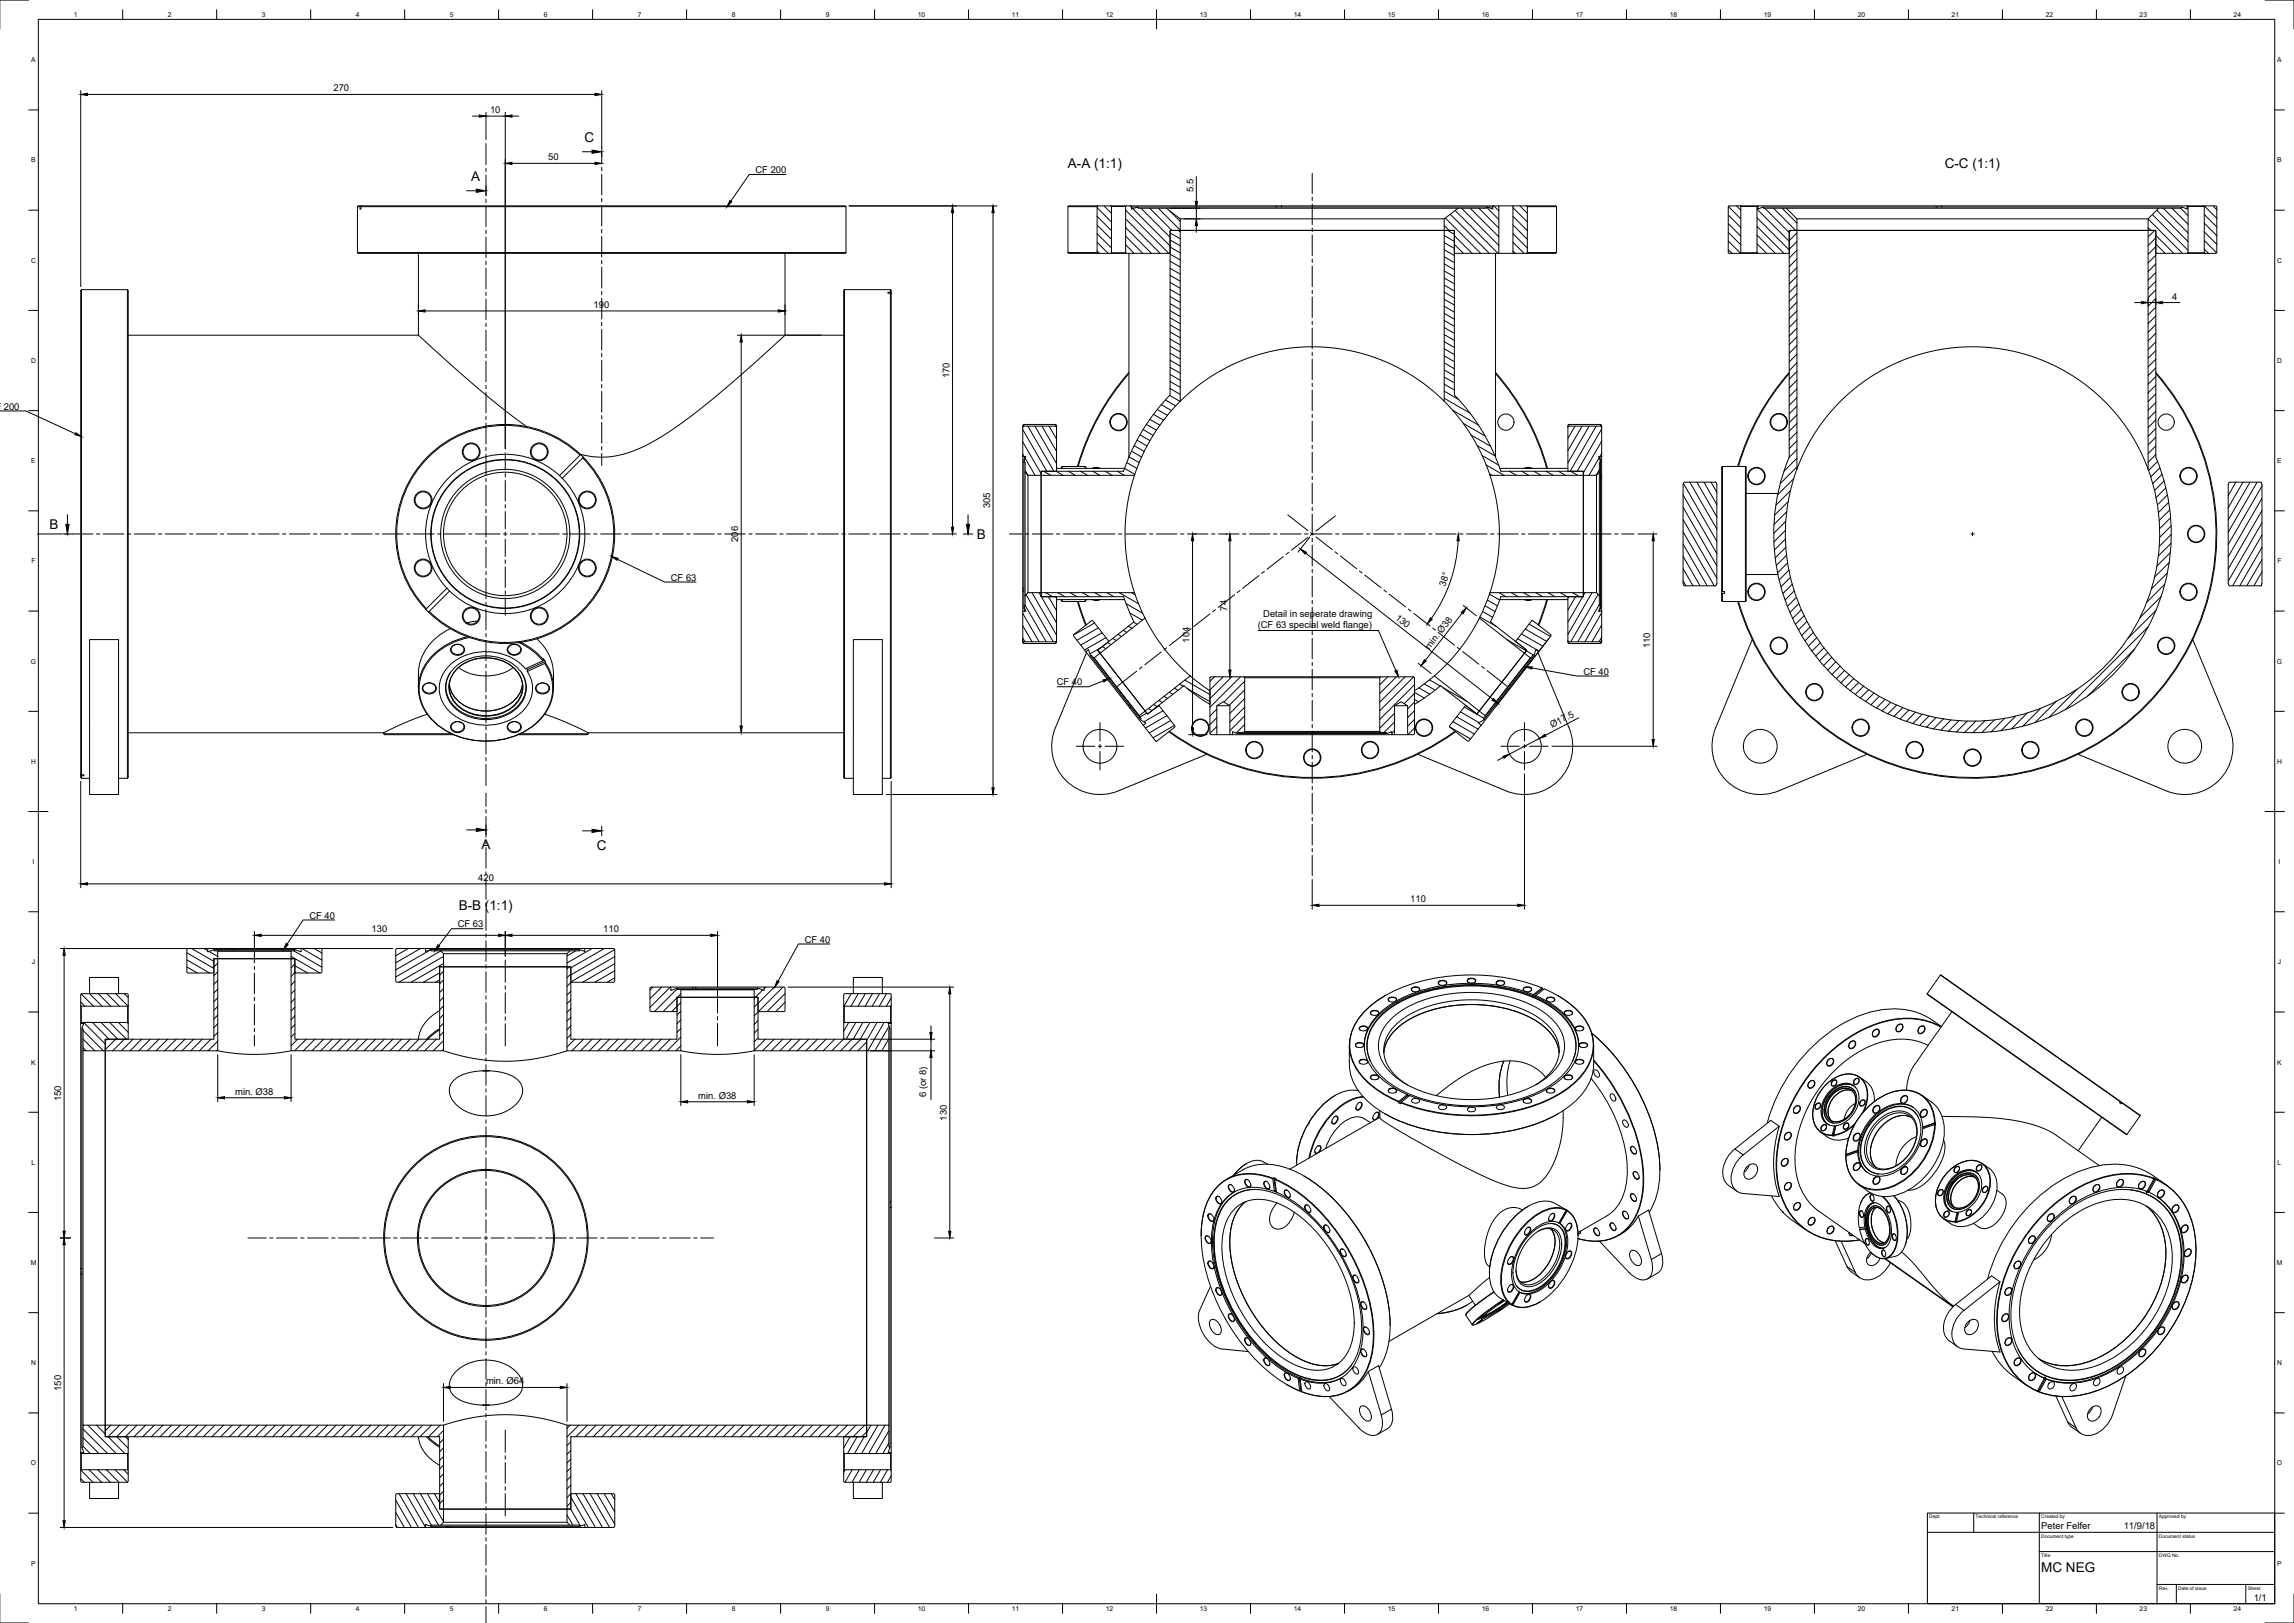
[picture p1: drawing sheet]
<svg xmlns="http://www.w3.org/2000/svg" width="1189mm" height="841mm" viewBox="0 0 1189 841" stroke-linecap="round" stroke-linejoin="round" font-family="sans-serif">
<defs><g id="words">
<g font-size="7">
<text x="303" y="74">C</text>
<text x="553" y="87">A-A (1:1)</text>
<text x="1008" y="87">C-C (1:1)</text>
<text x="244" y="94">A</text>
<text x="26" y="274">B</text>
<text x="506" y="279">B</text>
<text x="250" y="440">A</text>
<text x="309" y="441">C</text>
<text x="238" y="472">B-B (</text>
<text x="254" y="472">1:1)</text>
<text x="1058" y="815">MC NEG</text>
</g>
<g font-size="4.9">
<text x="173" y="47">270</text>
<text x="254" y="59">10</text>
<text x="284" y="83">50</text>
<text x="392" y="90">CF 200</text>
<text x="618" y="100" transform="rotate(-90 618 100)">5.5</text>
<text x="1126" y="155">4</text>
<text x="308" y="160">190</text>
<text x="492" y="196" transform="rotate(-90 492 196)">170</text>
<text x="2" y="212">200</text>
<text x="513" y="263" transform="rotate(-90 513 263)">305</text>
<text x="383" y="281" transform="rotate(-90 383 281)">206</text>
<text x="348" y="301">CF 63</text>
<text x="749" y="304" transform="rotate(-71 749 304)">38°</text>
<text x="636" y="316" transform="rotate(-90 636 316)">74</text>
<text x="655" y="320">Detail in seperate drawing</text>
<text x="723" y="321" transform="rotate(38 723 321)">130</text>
<text x="652" y="326">(CF 63 special weld flange)</text>
<text x="616" y="333" transform="rotate(-90 616 333)">104</text>
<text x="855" y="336" transform="rotate(-90 855 336)">110</text>
<text x="741" y="337" transform="rotate(-52 741 337)">min. Ø38</text>
<text x="821" y="350">CF 40</text>
<text x="548" y="355">CF 40</text>
<text x="804" y="377" transform="rotate(-28 804 377)">Ø17.5</text>
<text x="248" y="456">420</text>
<text x="731" y="468">110</text>
<text x="160" y="476">CF 40</text>
<text x="193" y="483">130</text>
<text x="237" y="481">CF 63</text>
<text x="313" y="483">110</text>
<text x="417" y="488">CF 40</text>
<text x="122" y="567">min. Ø38</text>
<text x="362" y="569">min. Ø38</text>
<text x="480" y="569" transform="rotate(-90 480 569)">6 (or 8)</text>
<text x="32" y="571" transform="rotate(-90 32 571)">150</text>
<text x="491" y="581" transform="rotate(-90 491 581)">130</text>
<text x="252" y="717">min. Ø64</text>
<text x="32" y="721" transform="rotate(-90 32 721)">150</text>
<text x="1058" y="793">Peter Felfer</text>
<text x="1101" y="793">11/9/18</text>
<text x="1168" y="830">1/1</text>
</g>
<g font-size="3.5">
<text x="38" y="9">1</text>
<text x="87" y="9">2</text>
<text x="136" y="9">3</text>
<text x="184" y="9">4</text>
<text x="233" y="9">5</text>
<text x="282" y="9">6</text>
<text x="331" y="9">7</text>
<text x="379" y="9">8</text>
<text x="428" y="9">9</text>
<text x="476" y="9">10</text>
<text x="524" y="9">11</text>
<text x="573" y="9">12</text>
<text x="622" y="9">13</text>
<text x="670" y="9">14</text>
<text x="719" y="9">15</text>
<text x="768" y="9">16</text>
<text x="817" y="9">17</text>
<text x="865" y="9">18</text>
<text x="914" y="9">19</text>
<text x="963" y="9">20</text>
<text x="1011" y="9">21</text>
<text x="1060" y="9">22</text>
<text x="1109" y="9">23</text>
<text x="1158" y="9">24</text>
<text x="16" y="32">A</text>
<text x="1180" y="32">A</text>
<text x="16" y="84">B</text>
<text x="1180" y="84">B</text>
<text x="16" y="136">C</text>
<text x="1180" y="136">C</text>
<text x="16" y="188">D</text>
<text x="1180" y="188">D</text>
<text x="16" y="240">E</text>
<text x="1180" y="240">E</text>
<text x="16" y="292">F</text>
<text x="1180" y="292">F</text>
<text x="16" y="344">G</text>
<text x="1180" y="344">G</text>
<text x="16" y="396">H</text>
<text x="1180" y="396">H</text>
<text x="17" y="448">I</text>
<text x="1181" y="448">I</text>
<text x="17" y="500">J</text>
<text x="1181" y="500">J</text>
<text x="16" y="552">K</text>
<text x="1180" y="552">K</text>
<text x="16" y="604">L</text>
<text x="1180" y="604">L</text>
<text x="16" y="655">M</text>
<text x="1180" y="655">M</text>
<text x="16" y="707">N</text>
<text x="1180" y="707">N</text>
<text x="16" y="759">O</text>
<text x="1180" y="759">O</text>
<text x="16" y="811">P</text>
<text x="1180" y="811">P</text>
<text x="38" y="835">1</text>
<text x="87" y="835">2</text>
<text x="136" y="835">3</text>
<text x="184" y="835">4</text>
<text x="233" y="835">5</text>
<text x="282" y="835">6</text>
<text x="331" y="835">7</text>
<text x="379" y="835">8</text>
<text x="428" y="835">9</text>
<text x="476" y="835">10</text>
<text x="524" y="835">11</text>
<text x="573" y="835">12</text>
<text x="622" y="835">13</text>
<text x="670" y="835">14</text>
<text x="719" y="835">15</text>
<text x="768" y="835">16</text>
<text x="817" y="835">17</text>
<text x="865" y="835">18</text>
<text x="914" y="835">19</text>
<text x="963" y="835">20</text>
<text x="1011" y="835">21</text>
<text x="1060" y="835">22</text>
<text x="1109" y="835">23</text>
<text x="1158" y="835">24</text>
</g>
<g font-size="2.5">
<text x="1000" y="787">Dept.</text>
<text x="1024" y="787">Technical reference</text>
<text x="1058" y="787">Created by</text>
<text x="1119" y="787">Approved by</text>
<text x="1058" y="797">Document type</text>
<text x="1119" y="797">Document status</text>
<text x="1058" y="807">Title</text>
<text x="1119" y="807">DWG No.</text>
<text x="1119" y="824">Rev.</text>
<text x="1129" y="824">Date of issue</text>
<text x="1165" y="824">Sheet</text>
</g>
</g></defs>
<!-- layer: Visible -->
<g fill="none" stroke="#000" stroke-width=".52">
<path d="M185 107h2M187 107v1zM187 107h-2v24M187 107h251M187 107h251v24h-252h-1M553 107h16M569 107v24M569 107h-16v24M569 107h7M569 107h.1M576 107h.1M576 107h8"/>
<path d="M576 107h7M576 107v24M583 107v24M584 107h-1M584 107h2M586 107h188M586 107v1l4-1v1h14M586 107h75M604 108h152M604 108l8 5M612 119h-6v12h-22M612 119h136"/>
<path d="M612 113h136M612 113v6M664 107h-2M664 107h110M664 107h.1M748 119h6v12h23M748 113v6M756 108h14v-1l4 1v-1h3v24M756 108l-8 5M777 107h7M784 107h7M784 107v24"/>
<path d="M791 107h16v24h-16M791 107h1M792 107h15M792 107v24M902 107h9M902 107h-6v24h6M902 107h.1M902 107v24M911 107h92M914 107l-3 1v-1v24M914 107h217M914 107v1h12"/>
<path d="M926 108h193M926 108l5 5M931 119h182M931 113h182M931 119h-4v12h-16M931 113v6M1006 107h-2M1006 107h127M1006 107h.1M1113 113l6-5h12v-1l2 1 1-1v24h-17v-12h-4zM1134 107h9M1134 107h8"/>
<path d="M1142 107h7l-1 24h-6zM185 131h253M217 131v43h-151M407 131v43M553 131h16M569 131h.1M569 131h7M576 131h8M576 131h.1M576 131h7M583 131h1M585 131v106"/>
<path d="M775 131v106M777 131h7M784 131h7M792 131h15M792 131h-1M902 131h9M902 131h.1M911 131h.1M1134 131h9M1134 131h8M42 150v252M66 150v253"/>
<path d="M438 150v253M438 150l-1 1v252h1M438 150h23M460 151h1l1 1h-2zM461 150l1 2M461 150v1M461 152v251M462 152v251h-5M217 174l33 29 23 18M407 174l-40 34-14 11-13 9-11 5-10 3-9 1-9-2M407 174h30M585 194a126 126 0 0 0-26 48"/>
<path d="M585 193a127 127 0 0 0-27 49M775 193a127 127 0 0 1 27 50M775 194a126 126 0 0 1 27 49M927 194a126 126 0 0 0-26 48M927 193a127 127 0 0 0-26 49M1117 193a127 127 0 0 1-34 195 127 127 0 0 1-182-76M1117 194a126 126 0 0 1-34 193 126 126 0 0 1-182-75M531 220l-1 1M531 220v1M531 220h16M547 220v1h-16M547 220l1 1"/>
<path d="M612 208a97 97 0 0 0-24 38M612 208l6-6 8-6 16-8 9-4 9-2 9-2h10h9l11 2 10 2 9 4 16 8 8 6 6 6M612 208v-89h-6v86a103 103 0 0 0-24 39M748 208v-89h6v86a103 103 0 0 1 24 39h43v2h-49l4 15 1 14-1 17-4 15h49v2h-43l-6 13 19 15-1 2-23-19-6 9-5 8-6 7-7 6M748 208a97 97 0 0 1 24 38M813 220v1M813 220h17M830 220v1M301 236a56 56 0 0 0-79 1 56 56 0 0 0-1 78M301 236l1 1M301 236a57 57 0 0 0-79 1 57 57 0 0 0-1 79M301 236l-11 10"/>
<path d="M302 237a56 56 0 0 1 0 79 56 56 0 0 1-80 1M302 237l-11 11M302 237h.1M302 237a57 57 0 0 1 0 80 57 57 0 0 1-80 0M530 237v68M530 221v16h2l-1 2M531 221h-1M531 239v76v2M531 239v1v5M531 237v2M547 221h1M548 221v23h-8v2h-7"/>
<path d="M813 221v23h8v2h6M813 221h17M813 221h.1M829 237v1v77v2M830 221h.1M830 237v9M830 237h-2l1 2v1v5M830 221v16M927 237v-118h4v124l6-13 9-13 9-11 11-9 13-7 14-6 14-3 15-1 14 1 15 3 15 6 12 7 11 9 10 11 8 13 6 13M1117 237v-118h-4v124M1117 237a103 103 0 0 1-95 143 103 103 0 0 1-95-143M290 246a41 41 0 0 0-57 1 41 41 0 0 0-1 58"/>
<path d="M290 246l1 2M291 248a41 41 0 0 1 0 58 41 41 0 0 1-58 0M531 245v64M531 245l2 1M533 246v61M540 246v63M548 243h35M550 242v1M550 242h12M562 242v1M562 242l1 1M569 243h-2"/>
<path d="M570 243l-2-1-2 1M582 244h-42v2h48l-4 15-1 14 1 17 4 15h-55M777 243h36M793 243h-2M794 243l-2-1-2 1M821 246v61M827 246v61M829 245v64M829 245l-2 1M829 246h1v2h-1M830 248v69M873 250h16l1 1v51l-1 2h-16l-1-2v-51z"/>
<path d="M893 242l-1 64M905 242h-12v65M905 242v70M905 256h16M931 243a97 97 0 0 0 91 131 97 97 0 0 0 91-131M1155 250h17v1v51v2h-17v-2v-51zM905 298h16M221 316l1 1M221 315v1M232 305l1 1M232 305l-11 10M233 306l-11 11"/>
<path d="M530 306v11M530 305v1M530 306h1M530 305h1M531 309v5l1 3h-2v15M533 307l-2 2M540 309h8v23M540 309h42l6 13-19 15 1 2M548 311h35M550 311v1h12M550 311v1M558 312l5 12"/>
<path d="M559 312l4 12M562 311v1M563 311l-1 1M569 311h-2M570 311h-2h-2M588 307l5 13M772 307l-5 13M777 311h36M793 311h-2M794 311h-2h-2M802 311l-5 13M827 307h-6v2h-8v23"/>
<path d="M827 307l2 2M829 309v5l-1 3h2v15M892 306l1 6h12M892 307l1 1M892 306l1 1M893 308v4M893 307h1v1h-1M46 331h15v81h-15zM233 326a27 27 0 0 0-16 23v7M234 335a3 3 0 0 1 5-1 3 3 0 0 1 1 4 3 3 0 0 1-4 1 3 3 0 0 1-2-4zM235 335a3 3 0 0 1 4-1 3 3 0 0 1 1 4 3 3 0 0 1-4 1 3 3 0 0 1-1-4zM242 330a30 30 0 0 0-25 27 30 30 0 0 0 25 26 39 39 0 0 0 42-16 22 22 0 0 0-1-24"/>
<path d="M243 330a30 30 0 0 0-26 26 29 29 0 0 0 25 27 38 38 0 0 0 41-15 22 22 0 0 0-1-24M248 322l-6 1M263 335a3 3 0 0 1 5-1 3 3 0 0 1 2 4 3 3 0 0 1-5 1 3 3 0 0 1-2-4zM264 335a3 3 0 0 1 4-1 3 3 0 0 1 1 4 3 3 0 0 1-4 1 3 3 0 0 1-1-4zM269 333l7 4 5 5M270 333l6 4 6 5M278 331a25 25 0 0 1 9 18v7M442 331h15v81h-15zM530 332l1 1M531 333h.1M531 333h16M547 333h.1"/>
<path d="M548 332l-1 1M556 329l10-7 9 10-6 5 1 2-3 2-1-1h-1l-1-3-1 1zM563 338l22 28M563 338l-16 39a25 25 0 0 0 5 27 25 25 0 0 0 28 6l45-19M565 340l26 33M570 339l23 29M570 339l23-19 6 9 5 8 6 7 7 6M790 339l-23 29M795 340l-26 33M796 337l1 1 7-9-10-7-9 10 6 5-1 2 3 2 1-1h1l1-3M797 338l16 39a25 25 0 0 1-5 27 25 25 0 0 1-28 6l-45-19M797 338l-7 9"/>
<path d="M813 332v1M813 333h.1M813 333h17M830 333h.1M830 332v1M908 331l-19 46a25 25 0 0 0 6 27 25 25 0 0 0 27 6l46-19M1136 331l19 46a25 25 0 0 1-5 27 25 25 0 0 1-27 6l-46-19M219 355a3 3 0 0 1 5-1 3 3 0 0 1 2 4 3 3 0 0 1-5 2 3 3 0 0 1-2-5zM220 355a3 3 0 0 1 4-1 3 3 0 0 1 1 4 3 3 0 0 1-4 1 3 3 0 0 1-1-4zM233 355a19 19 0 0 0 22 13 17 17 0 0 0 16-13M233 349a15 15 0 0 0 9 21 23 23 0 0 0 30-9 13 13 0 0 0-2-12M236 346a24 24 0 0 1 35 5 16 16 0 0 1-12 21 22 22 0 0 1-27-11 14 14 0 0 1 4-15z"/>
<path d="M237 347a22 22 0 0 1 33 3 14 14 0 0 1-11 20 21 21 0 0 1-26-10 13 13 0 0 1 4-13zM237 347a22 22 0 0 1 32 3 14 14 0 0 1-10 20 20 20 0 0 1-25-10 13 13 0 0 1 3-13zM238 346l6 3 7 1 9-1 6-3M273 346v1M273 347h.1M278 355a3 3 0 0 1 5-1 3 3 0 0 1 1 4 3 3 0 0 1-4 2 3 3 0 0 1-2-5zM279 355a3 3 0 0 1 4-1 3 3 0 0 1 1 4 3 3 0 0 1-4 1 3 3 0 0 1-1-4zM281 342l-9 5a28 28 0 0 0-42 2 17 17 0 0 0 11 25 27 27 0 0 0 33-10 15 15 0 0 0-1-16M282 342v-1l1 2M282 342h-1M282 344l-9 4v-1M283 343l-10 4"/>
<path d="M283 343h.1M283 343l-1 1M567 341l23 30M627 351h1h17v28v1h-3h-1l-2-1v2h-2v-15l-3-2-3 2v15h-3l-1-1zM645 351h71M645 351h70M715 351h1h17v29v1h-3v-15l-4-2-3 2v15h-2v-2l-2 1h-1h-2l-1-1zM743 350l-10 8v7l14-10 18 15 2-2M743 350l24 18M789 348l-21 28M790 346v1l-1 1M793 341l-23 30"/>
<path d="M66 380h133M199 380a2.2 2.2 0 0 0 3 1h33M221 370l-10 4-12 6M234 375a3 3 0 0 1 5-1 3 3 0 0 1 1 4 3 3 0 0 1-4 2 3 3 0 0 1-2-5zM235 375a3 3 0 0 1 4-1 3 3 0 0 1 1 4 3 3 0 0 1-4 1 3 3 0 0 1-1-4zM263 375a3 3 0 0 1 5-1 3 3 0 0 1 2 4 3 3 0 0 1-5 2 3 3 0 0 1-2-5zM264 375a3 3 0 0 1 4-1 3 3 0 0 1 1 4 3 3 0 0 1-4 1 3 3 0 0 1-1-4zM282 370l11 4 12 6M305 380h.1M305 380h132M585 365v1l1 1M586 367l6 9"/>
<path d="M590 371l3-3 2 2 6-5 8 12-10 7-7-8 2-1-3-2v-1zM593 368l24-18 10 8v7l-13-10-19 15zM606 379a126 126 0 0 0 148 0M631 366h6M645 380h71M645 379h70M723 366h7M754 379a127 127 0 0 1-148 0M760 365l5 5 2-2 3 3-1 1v1l-3 2 2 1-7 8-10-8zM199 380h35M270 380h35M305 380l-1 1h-35"/>
<path d="M631 381h6M639 381h82M641 380h78M723 381h7M42 402v1M42 401v-250l24-1v1v252M42 401l1 1h-1zM42 403h4M61 403h5M438 403h4M97 491h11v2l3-1v1h2v4h-2v7h-14zM108 491h11"/>
<path d="M111 492h42M113 493h38M113 497h38M119 492v-1h2v1M121 491h35M151 493h2v-1l3 1v-2h10l1 13h-14v-7h-2zM151 497h2v42h75v-38h2v43h-79zM206 491h15v2l2-1v1h5l2 1v7h-2v8h-22l-1-1v-16zM221 491h70M223 492h77M228 493h67M230 494h64"/>
<path d="M291 491h1v1M291 491v1M292 491h11M294 494l1-1h5v-1l3 1v-2h15l1 1v16l-1 1h-22v-8h-2zM42 515h24v6h-24zM46 515v-8h15v8M230 501h64M294 501h2v38h55v-22h2v27h-59zM337 511h11v2l3-1v1h2v4h-2v7h-14zM348 511h11M351 512h42M353 513h38"/>
<path d="M353 517h38M359 512v-1h2v1M361 511h35M391 513h2v-1l3 1v-2h10l1 13h-14v-7h-2zM391 517h2v22h56v5h-58zM437 515h24l1 6h-24zM442 515v-8h15v8M718 516a32 32 0 0 0-19 27 32 32 0 0 0 19 25l7 3M720 517a2.2 2.2 0 0 1 2-1 2.2 2.2 0 0 1 2 3 2.2 2.2 0 0 1-3 0 2.2 2.2 0 0 1-1-2zM720 519a1.6 1.6 0 0 1 1-2 1.6 1.6 0 0 1 2 0l1 1-1 1M732 512a2.2 2.2 0 0 1 2-1 2.2 2.2 0 0 1 2 2 2.2 2.2 0 0 1-3 1 2.2 2.2 0 0 1-1-2zM732 514a1.6 1.6 0 0 1 1-2 1.6 1.6 0 0 1 2 0l1 1-1 1"/>
<path d="M746 509a2.2 2.2 0 0 1 2-1 2.2 2.2 0 0 1 2 2 2.2 2.2 0 0 1-3 1 2.2 2.2 0 0 1-1-2zM746 510a1.6 1.6 0 0 1 0-2 1.6 1.6 0 0 1 3 0l1 1-1 1M761 508a2.2 2.2 0 0 1 2-1 2.2 2.2 0 0 1 2 2 2.2 2.2 0 0 1-3 1 2.2 2.2 0 0 1-1-2zM761 509a1.6 1.6 0 0 1 0-2 1.6 1.6 0 0 1 3 0l1 1-1 1M776 509a2.2 2.2 0 0 1 2-1 2.2 2.2 0 0 1 2 2 2.2 2.2 0 0 1-3 1 2.2 2.2 0 0 1-1-2zM776 510a1.6 1.6 0 0 1 0-2 1.6 1.6 0 0 1 3 0l1 1-1 1M790 512a2.2 2.2 0 0 1 2-1 2.2 2.2 0 0 1 2 2 2.2 2.2 0 0 1-3 1 2.2 2.2 0 0 1-1-2zM790 514a1.6 1.6 0 0 1 0-2 1.6 1.6 0 0 1 3 0l1 1-1 1M795 515a88 88 0 0 0-73 4 26 26 0 0 0-15 25 31 31 0 0 0 19 22l3 1M795 516a88 88 0 0 0-74 5 27 27 0 0 0-14 21M795 516l1 1M795 515v1"/>
<path d="M796 516a34 34 0 0 1 22 23 24 24 0 0 1-13 23 86 86 0 0 1-68 8l-7-2M796 517a34 34 0 0 1 22 22v3M799 512l-4 3M799 512h.1M799 512a100 100 0 0 0-82 4 30 30 0 0 0-17 26 32 32 0 0 0 18 25l7 4M799 512l1 1M799 512l-4 4M800 512a39 39 0 0 1 25 24 26 26 0 0 1-11 27 89 89 0 0 1-61 14l-16-2-11-4M800 512l-4 4v1M802 517a2.2 2.2 0 0 1 2-1 2.2 2.2 0 0 1 2 3 2.2 2.2 0 0 1-3 0 2.2 2.2 0 0 1-1-2zM802 519a1.6 1.6 0 0 1 0-2 1.6 1.6 0 0 1 3 0l1 1-1 1M807 516a31 31 0 0 1 19 26 31 31 0 0 1-18 25 100 100 0 0 1-82 4"/>
<path d="M999 515l7-10 93 66M999 515l103 73M1006 505l93 66M42 530v127M42 521v9M42 533v217M55 539h56v-42h2v47h-58zM66 521v9M228 524a20 20 0 0 0-11 14M228 533l-7 5M228 534l-6 4M437 530h25h-2l1 3v11h-12v-5h-12z"/>
<path d="M437 521v9M438 521v9M461 533v217M462 521v9M462 530v93h-1M705 532a2.2 2.2 0 0 1 2-1 2.2 2.2 0 0 1 2 3 2.2 2.2 0 0 1-3 0 2.2 2.2 0 0 1-1-2zM705 534a1.6 1.6 0 0 1 1-2 1.6 1.6 0 0 1 2 0l1 1-1 1M710 524a2.2 2.2 0 0 1 3-1 2.2 2.2 0 0 1 1 3 2.2 2.2 0 0 1-2 0 2.2 2.2 0 0 1-2-2zM711 526a1.6 1.6 0 0 1 0-2 1.6 1.6 0 0 1 2 0l1 1v1M715 526a70 70 0 0 1 51-15 67 67 0 0 1 44 15 21 21 0 0 1-2 33 74 74 0 0 1-52 14 63 63 0 0 1-42-18 20 20 0 0 1 1-29zM721 528a62 62 0 0 1 45-14 57 57 0 0 1 40 16 18 18 0 0 1-3 27 68 68 0 0 1-53 12 49 49 0 0 1-32-17 18 18 0 0 1 3-24zM811 524a2.2 2.2 0 0 1 2-1 2.2 2.2 0 0 1 2 3 2.2 2.2 0 0 1-3 0 2.2 2.2 0 0 1-1-2z"/>
<path d="M811 526a1.6 1.6 0 0 1 1-2 1.6 1.6 0 0 1 2 0l1 1-1 1M817 532a2.2 2.2 0 0 1 2-1 2.2 2.2 0 0 1 2 3 2.2 2.2 0 0 1-3 0 2.2 2.2 0 0 1-1-2zM817 534a1.6 1.6 0 0 1 0-2 1.6 1.6 0 0 1 3 0l1 1-1 1M959 540a1.7 1.7 0 0 1 3 0 1.7 1.7 0 0 1-1 3 1.7 1.7 0 0 1-3 0 1.7 1.7 0 0 1 1-3zM971 534a1.6 1.6 0 0 1 3 0 1.6 1.6 0 0 1-1 3 1.6 1.6 0 0 1-3-1 1.6 1.6 0 0 1 1-2zM971 534a1.7 1.7 0 0 1 3 0 1.7 1.7 0 0 1-1 3 1.7 1.7 0 0 1-3 0 1.7 1.7 0 0 1 1-3zM983 531a1.6 1.6 0 0 1 3 0 1.6 1.6 0 0 1-1 3 1.6 1.6 0 0 1-2 0 1.6 1.6 0 0 1 0-3zM983 531a1.7 1.7 0 0 1 3 0 1.7 1.7 0 0 1-1 3 1.7 1.7 0 0 1-2 0 1.7 1.7 0 0 1 0-3zM995 532a1.6 1.6 0 0 1 2 0 1.6 1.6 0 0 1 0 3 1.6 1.6 0 0 1-3 0 1.6 1.6 0 0 1 1-3zM995 532a1.7 1.7 0 0 1 3 0 1.7 1.7 0 0 1-1 3 1.7 1.7 0 0 1-3 0 1.7 1.7 0 0 1 1-3zM1002 529a42 42 0 0 0-42-1 85 85 0 0 0-44 54M1002 529l4 3"/>
<path d="M1006 532a45 45 0 0 0-44 4 83 83 0 0 0-41 71 35 35 0 0 0 30 36h7l6-1M1006 532a45 45 0 0 0-44 3 83 83 0 0 0-41 73 35 35 0 0 0 30 35h7h6M1012 524l-21 29-2 6-1 6M43 544v-11h-1l1-3h-1h24v9h-11v5M43 544v195M43 544h12M55 544v195M113 544l9 2h9h9l11-2M230 544l15 4 16 2 16-1 17-5M250 555h4M353 544l9 2h9h9l11-2M449 544v195"/>
<path d="M461 544v195M699 542a36 36 0 0 0 3 19 48 48 0 0 0 29 22 101 101 0 0 0 76-6 32 32 0 0 0 19-26M703 541a2.2 2.2 0 0 1 2-1 2.2 2.2 0 0 1 2 2 2.2 2.2 0 0 1-3 1 2.2 2.2 0 0 1-1-2zM703 542a1.6 1.6 0 0 1 1-2 1.6 1.6 0 0 1 2 1h1l-1 1M705 550a2.2 2.2 0 0 1 2-1 2.2 2.2 0 0 1 2 2 2.2 2.2 0 0 1-3 1 2.2 2.2 0 0 1-1-2zM705 551a1.6 1.6 0 0 1 1-2 1.6 1.6 0 0 1 2 0l1 1-1 1M710 550a21 21 0 0 1 9-26 78 78 0 0 1 57-12 57 57 0 0 1 36 18 19 19 0 0 1 3 20M710 558a2.2 2.2 0 0 1 3-1 2.2 2.2 0 0 1 1 2 2.2 2.2 0 0 1-2 1 2.2 2.2 0 0 1-2-2zM711 559a1.6 1.6 0 0 1 0-2 1.6 1.6 0 0 1 2 0l1 1v1M717 546a26 26 0 0 1 19-20 71 71 0 0 1 62 4 22 22 0 0 1 10 16M779 550l-2 8v11M783 550l-2 7v11"/>
<path d="M801 558l-5-4-5-3-7-1h-7l-7 2-8 3-8 5-10 8M811 558a2.2 2.2 0 0 1 2-1 2.2 2.2 0 0 1 2 2 2.2 2.2 0 0 1-3 1 2.2 2.2 0 0 1-1-2zM811 559a1.6 1.6 0 0 1 1-2 1.6 1.6 0 0 1 2 0l1 1-1 1M817 550a2.2 2.2 0 0 1 2-1 2.2 2.2 0 0 1 2 2 2.2 2.2 0 0 1-3 1 2.2 2.2 0 0 1-1-2zM817 551a1.6 1.6 0 0 1 0-2 1.6 1.6 0 0 1 3 0l1 1-1 1M819 541a2.2 2.2 0 0 1 2-1 2.2 2.2 0 0 1 2 2 2.2 2.2 0 0 1-3 1 2.2 2.2 0 0 1-1-2zM819 542a1.6 1.6 0 0 1 0-2 1.6 1.6 0 0 1 3 1h1l-1 1M825 559a77 77 0 0 1 18 52 24 24 0 0 1-10 19l-15 9M826 549a96 96 0 0 1 26 67 28 28 0 0 1-17 26 28 28 0 0 1-17 0 24 24 0 0 0 33-21 85 85 0 0 0-15-58l-10-13M826 542v9M826 555a2 2 0 0 1 3 1 2 2 0 0 1-1 2 2.8 2.8 0 0 1-2-3zM948 549a1.6 1.6 0 0 1 2 0 1.6 1.6 0 0 1-1 3 1.6 1.6 0 0 1-2 0 1.6 1.6 0 0 1 1-3z"/>
<path d="M948 549a1.7 1.7 0 0 1 2 0 1.7 1.7 0 0 1-1 3 1.7 1.7 0 0 1-2 0 1.7 1.7 0 0 1 1-3zM950 560a1.4 1.4 0 0 1 2 0 1.4 1.4 0 0 1-1 2 1.4 1.4 0 0 1-2 0 1.4 1.4 0 0 1 1-2zM959 540a1.6 1.6 0 0 1 3 0 1.6 1.6 0 0 1-1 3 1.6 1.6 0 0 1-3-1 1.6 1.6 0 0 1 1-2zM961 559a1.5 1.5 0 0 1 3 0 1.6 1.6 0 0 1-1 3 1.6 1.6 0 0 1-3-1 1.4 1.4 0 0 1 1-2zM962 559a1.3 1.3 0 0 1 2 1 1.3 1.3 0 0 1-1 1 1.3 1.3 0 0 1-2 0 1.3 1.3 0 0 1 1-2zM964 558l3 3a11 11 0 0 1 4 10M999 542a39 39 0 0 0-40 6 66 66 0 0 0-28 59 30 30 0 0 0 12 21l23 16M235 560l4-3 5-1 7-1h7l6 2 4 2 2 4 1 3-3 6-6 4-6 2h-8l-8-3-5-4-2-3v-3v-3zM691 579a1.3 1.3 0 0 1 2 0 1.3 1.3 0 0 1 0 2 1.7 1.7 0 0 1-1 1 1.7 1.7 0 0 1-2 0zM692 579a1.6 1.6 0 0 1 1 1 1.6 1.6 0 0 1-1 2h-1l-1-1M692 568l-8 6-6 8M704 572a1.3 1.3 0 0 1 2-1 1.3 1.3 0 0 1 0 2 1.7 1.7 0 0 1-1 2 1.7 1.7 0 0 1-2 0z"/>
<path d="M704 565a22 22 0 0 0-21 10l-5 7M704 571a1.6 1.6 0 0 1 2 2 1.6 1.6 0 0 1-1 2h-2v-1M706 568a33 33 0 0 0-23 20l-3 6-2 6M707 579a13 13 0 0 0-15 7l-3 4-2 5M707 580l3 2M707 569a32 32 0 0 0-24 19l-3 6-1 6M713 577a1.6 1.6 0 0 1 2 1 1.6 1.6 0 0 1-2 2h-1l-1-1M714 580a1.7 1.7 0 0 0 1-2 1.7 1.7 0 0 0-2-2v1a2.1 2.1 0 0 0-1 3M715 576v3l2 2 29 17 27 14 9 3 7 1 4-1 4-1 4-4 3-5 3-7 2-8 1-14M715 579l-47 27M718 577a99 99 0 0 0 90 0M720 565a2.2 2.2 0 0 1 2-1 2.2 2.2 0 0 1 2 2 2.2 2.2 0 0 1-3 1 2.2 2.2 0 0 1-1-2z"/>
<path d="M720 566a1.6 1.6 0 0 1 1-2 1.6 1.6 0 0 1 2 0l1 1-1 1M725 571h.1M726 571v1l-1-1M729 567l-4 4M729 567v1h1M729 562a21 21 0 0 1-12-21 28 28 0 0 1 18-18 72 72 0 0 1 62 4 20 20 0 0 1 11 21 24 24 0 0 1-12 14M730 568h-1l-4 3M730 568l-4 3M732 570a2.1 2.1 0 0 1 2-1 2.1 2.1 0 0 1 2 2 2.1 2.1 0 0 1-3 1 2.1 2.1 0 0 1-1-2zM746 573a2.1 2.1 0 0 1 2 0 2.1 2.1 0 0 1 1 1 2.1 2.1 0 0 1-2 1 2.1 2.1 0 0 1-1-2zM761 574a2.1 2.1 0 0 1 2 0 2.1 2.1 0 0 1 1 1 2.1 2.1 0 0 1-2 1 2.1 2.1 0 0 1-1-2zM776 573a2.1 2.1 0 0 1 2 0 2.1 2.1 0 0 1 1 1 2.1 2.1 0 0 1-2 1 2.1 2.1 0 0 1-1-2z"/>
<path d="M790 570a2.2 2.2 0 0 1 2-1 2.2 2.2 0 0 1 2 2 2.2 2.2 0 0 1-3 1 2.2 2.2 0 0 1-1-2zM790 571a1.6 1.6 0 0 1 0-2 1.6 1.6 0 0 1 3 1h1l-1 1M802 565a2.2 2.2 0 0 1 2-1 2.2 2.2 0 0 1 2 2 2.2 2.2 0 0 1-3 1 2.2 2.2 0 0 1-1-2zM802 566a1.6 1.6 0 0 1 0-2 1.6 1.6 0 0 1 3 0l1 1-1 1M835 567a2 2 0 0 1 2 1 2 2 0 0 1-1 3 2.8 2.8 0 0 1-1-4zM930 574a1.6 1.6 0 0 1 3 0 1.6 1.6 0 0 1-1 2 1.6 1.6 0 0 1-3 0 1.6 1.6 0 0 1 1-2zM930 574a1.7 1.7 0 0 1 3 0 1.7 1.7 0 0 1-1 2 1.7 1.7 0 0 1-3 0 1.7 1.7 0 0 1 1-2zM938 561a1.6 1.6 0 0 1 2 0 1.6 1.6 0 0 1 0 2 1.6 1.6 0 0 1-3 0 1.6 1.6 0 0 1 1-2zM938 561a1.7 1.7 0 0 1 3 0 1.7 1.7 0 0 1-1 2 1.7 1.7 0 0 1-3 0 1.7 1.7 0 0 1 1-2zM941 572a1.5 1.5 0 0 1 3 0 1.4 1.4 0 0 1-1 2 1.5 1.5 0 0 1-3 0 1.4 1.4 0 0 1 1-2zM941 572a1.5 1.5 0 0 1 3 0 1.3 1.3 0 0 1-1 2 1.3 1.3 0 0 1-2 0 1.3 1.3 0 0 1 0-2zM950 566a7 7 0 0 1 12 0 12 12 0 0 1-12 16 8 8 0 0 1-4-11z"/>
<path d="M950 560a1.3 1.3 0 0 1 2 0 1.3 1.3 0 0 1-1 2 1.3 1.3 0 0 1-2 0 1.3 1.3 0 0 1 1-2zM950 567a7 7 0 0 1 11 0 11 11 0 0 1-11 14 7 7 0 0 1-2-11zM960 565a11 11 0 0 0-13 11l1 3 1 2M962 572l-4 3-2 5M962 566a7 7 0 0 0-12 0 10 10 0 0 0-2 15l2 1M964 570a1.6 1.6 0 0 1 3 1 1.4 1.4 0 0 1-1 2 1.4 1.4 0 0 1-2-1 1.4 1.4 0 0 1 0-2zM965 571a1.3 1.3 0 0 1 2 0 1.3 1.3 0 0 1-1 2 1.3 1.3 0 0 1-2-1 1.3 1.3 0 0 1 1-1zM965 577a14 14 0 0 0-2-19 15 15 0 0 0-19 6 17 17 0 0 0-2 21l4 3h4M966 576a14 14 0 0 0-3-18 17 17 0 0 0-21 9 15 15 0 0 0 2 20l3 1h3M971 573a1.8 1.8 0 0 1 3 1 1.8 1.8 0 0 1-1 2 1.8 1.8 0 0 1-3 0 1.8 1.8 0 0 1 1-3zM972 574a1.6 1.6 0 0 1 2 0 1.6 1.6 0 0 1-1 2 1.6 1.6 0 0 1-2 0 1.6 1.6 0 0 1 1-2zM972 579a15 15 0 0 1 20-3 18 18 0 0 1-1 23 18 18 0 0 1-21 8 14 14 0 0 1-5-18l4-6z"/>
<path d="M986 568a1.8 1.8 0 0 1 3 0 1.8 1.8 0 0 1-1 3 1.8 1.8 0 0 1-3 0 1.8 1.8 0 0 1 1-3zM986 568a1.6 1.6 0 0 1 3 1 1.6 1.6 0 0 1-1 2 1.6 1.6 0 0 1-3 0 1.6 1.6 0 0 1 1-3zM991 579a16 16 0 0 0-19 8 14 14 0 0 0 0 18M992 574a17 17 0 0 0-21 6 22 22 0 0 0-6 25l3 3M994 579a12 12 0 0 0-18-3 23 23 0 0 0-10 27 10 10 0 0 0 8 5M996 575a1.8 1.8 0 0 1 3 1 1.8 1.8 0 0 1-1 2 1.8 1.8 0 0 1-3 0 1.8 1.8 0 0 1 1-3zM996 568l5 3a22 22 0 0 1 4 27 34 34 0 0 1-27 22l-7-1-8-5M996 576a1.6 1.6 0 0 1 3 0 1.6 1.6 0 0 1-1 2 1.6 1.6 0 0 1-3 0 1.6 1.6 0 0 1 1-2zM1006 578l30 2 11 1 8 2 9 4 24 17M1089 579l-12 17M1100 571l-1 1v-1l10 7M1100 571l9 7"/>
<path d="M1109 578l-7 10M678 583a37 37 0 0 0-6 19M678 582h.1M678 582a38 38 0 0 0-6 22M683 594a1.6 1.6 0 0 1 2 1 1.6 1.6 0 0 1-2 2l-1 1-1-1M684 597a1.7 1.7 0 0 0 1-2 1.7 1.7 0 0 0-2-1 2.1 2.1 0 0 0-1 4M841 581a2 2 0 0 1 2 1 2 2 0 0 1 0 2 2.8 2.8 0 0 1-2-3zM845 594a2.3 2.3 0 0 1 3 1 2.3 2.3 0 0 1-1 3 2.9 2.9 0 0 1-2-4zM847 594a1.6 1.6 0 0 0-2 2 1.6 1.6 0 0 0 1 1l1 1 1-1M922 584l-4-3-19 14a14 14 0 0 0-4 18l5 4M926 587a1.6 1.6 0 0 1 2 1 1.6 1.6 0 0 1-1 2 1.6 1.6 0 0 1-2 0 1.6 1.6 0 0 1 1-3zM926 587a1.7 1.7 0 0 1 2 1 1.7 1.7 0 0 1-1 2 1.7 1.7 0 0 1-2 0 1.7 1.7 0 0 1 1-3z"/>
<path d="M944 587l3 2a11 11 0 0 0 11 1M944 583a1.5 1.5 0 0 1 3 0 1.6 1.6 0 0 1-1 3 1.4 1.4 0 0 1-2-1 1.4 1.4 0 0 1 0-2zM945 583a1.3 1.3 0 0 1 2 1 1.3 1.3 0 0 1-1 1 1.3 1.3 0 0 1-2 0 1.3 1.3 0 0 1 1-2zM950 588h.1M950 588v1M951 583a7 7 0 0 1-7-10 13 13 0 0 1 15-11 10 10 0 0 1 2 14 14 14 0 0 1-10 7l-1 5M951 583l-1 5M951 583v1M951 584h.1M951 584l-1 5M956 582a1.4 1.4 0 0 1 2 1 1.4 1.4 0 0 1-1 2 1.4 1.4 0 0 1-2-1 1.4 1.4 0 0 1 1-2zM956 583a1.3 1.3 0 0 1 2 0 1.3 1.3 0 0 1-1 2 1.3 1.3 0 0 1-2-1 1.3 1.3 0 0 1 1-1z"/>
<path d="M957 598h.1M957 598v1M961 583l-5 3-6 2M961 588a1.8 1.8 0 0 1 3 0 1.8 1.8 0 0 1-1 3 1.8 1.8 0 0 1-3-1 1.8 1.8 0 0 1 1-2zM961 588a1.6 1.6 0 0 1 3 0 1.6 1.6 0 0 1-1 3 1.6 1.6 0 0 1-2-1 1.6 1.6 0 0 1 0-2zM962 582l-6 4-6 2M963 597l-6 2M963 596l-6 2M963 596h.1M963 596v1M973 581a13 13 0 0 1 18-3 16 16 0 0 1-2 21 14 14 0 0 1-19 6 14 14 0 0 1-1-19zM973 582a12 12 0 0 1 18-3 16 16 0 0 1-4 21 12 12 0 0 1-17 4 16 16 0 0 1 3-22z"/>
<path d="M993 589l-4 2-3 3-2 5-1 5M996 591a1.8 1.8 0 0 1 3 0 1.8 1.8 0 0 1-1 3 1.8 1.8 0 0 1-3-1 1.8 1.8 0 0 1 1-2zM996 591a1.6 1.6 0 0 1 3 0 1.6 1.6 0 0 1-1 3 1.6 1.6 0 0 1-3-1 1.6 1.6 0 0 1 1-2zM996 584a12 12 0 0 0-18-11 27 27 0 0 0-15 23M996 584h1M996 585a26 26 0 0 1-21 25 12 12 0 0 1-12-13M997 584v1M1003 582a16 16 0 0 0-23-16 37 37 0 0 0-23 32M1003 583a36 36 0 0 1-29 33 16 16 0 0 1-17-17M1003 582l-7 2M1003 583h.1M1003 583l-7 2"/>
<path d="M1003 582h.1M1003 583a36 36 0 0 1-29 34 16 16 0 0 1-17-18M1003 582v1M1003 582l-6 2M1007 591l1 3-1 4-4 9-3 4-4 3-4 2-3 1M636 611a41 41 0 0 1 14-7 44 44 0 0 1 36 12 100 100 0 0 1 34 72 38 38 0 0 1-5 21M637 614a2.3 2.3 0 0 1 2 1 2.3 2.3 0 0 1 0 3 2.9 2.9 0 0 1-2-4zM638 614a1.6 1.6 0 0 0-1 1 1.6 1.6 0 0 0 1 2l1 1 1-1M640 618a28 28 0 0 0-12 24 86 86 0 0 0 41 70l4 2M645 611a2.3 2.3 0 0 1 3 2 2.3 2.3 0 0 1-1 2 2.9 2.9 0 0 1-2-4zM646 603l-3 2-4 4M647 611a1.6 1.6 0 0 0-2 2 1.6 1.6 0 0 0 1 2h2v-1"/>
<path d="M648 616a21 21 0 0 0-18 21 78 78 0 0 0 18 56 56 56 0 0 0 34 22 19 19 0 0 0 19-8M655 612a2.3 2.3 0 0 1 3 1 2.3 2.3 0 0 1-1 3 2.9 2.9 0 0 1-2-4zM657 612a1.6 1.6 0 0 0-2 2 1.6 1.6 0 0 0 1 2h1l1-1M657 603a10 10 0 0 0-14 2l-4 4M660 611a25 25 0 0 0-31 6 45 45 0 0 0-5 35 100 100 0 0 0 44 66l6 3M660 611v6M660 611a25 25 0 0 0-31 7 38 38 0 0 0-7 22M660 611h.1M660 610l1 1M660 610l1 7M660 610v1M660 617a22 22 0 0 0-29 9 53 53 0 0 0 1 41 84 84 0 0 0 38 46l3 1"/>
<path d="M661 611a89 89 0 0 1 42 46 72 72 0 0 1 7 49 24 24 0 0 1-32 16l-3-1M661 611v7M661 611a89 89 0 0 1 43 46 72 72 0 0 1 6 49 24 24 0 0 1-32 16l-3-1M661 611h.1M661 617v1M661 617l1 1M661 617h-1M661 618a81 81 0 0 1 41 47 53 53 0 0 1 1 41 21 21 0 0 1-27 10l-2-1M666 617a2.3 2.3 0 0 1 2 1 2.3 2.3 0 0 1 0 3 2.9 2.9 0 0 1-2-4zM667 617a1.6 1.6 0 0 0-1 1 1.6 1.6 0 0 0 1 2h1l1-1M676 609a99 99 0 0 1 44 78M845 619a2.3 2.3 0 0 1 3 1 2.3 2.3 0 0 1-1 3 2.9 2.9 0 0 1-2-4z"/>
<path d="M847 607a2.3 2.3 0 0 1 2 1 2.3 2.3 0 0 1 0 3 2.9 2.9 0 0 1-2-4zM847 619a1.6 1.6 0 0 0-2 1 1.6 1.6 0 0 0 1 2h1l1-1M848 607a1.6 1.6 0 0 0-2 2 1.6 1.6 0 0 0 2 1l1 1 1-1M860 606a99 99 0 0 0-35-71 100 100 0 0 1 35 72 40 40 0 0 1-5 21M902 600l20-16a58 58 0 0 0 0 36l-19-2a8 8 0 0 1-5-12zM905 605a3 3 0 0 1 5-2 3 3 0 0 1 0 5 3 3 0 0 1-3 3 3 3 0 0 1-3-2v-2zM906 604v2l-2 1M918 620l3 4 3 4M924 601a1.6 1.6 0 0 1 3 0 1.6 1.6 0 0 1-1 3 1.6 1.6 0 0 1-3-1 1.6 1.6 0 0 1 1-2zM924 601a1.7 1.7 0 0 1 3 0 1.7 1.7 0 0 1-1 3 1.7 1.7 0 0 1-3 0 1.7 1.7 0 0 1 1-3zM926 613a1.6 1.6 0 0 1 2 1 1.6 1.6 0 0 1-1 2 1.6 1.6 0 0 1-2 0 1.6 1.6 0 0 1 1-3zM926 613a1.7 1.7 0 0 1 2 1 1.7 1.7 0 0 1 0 2 1.7 1.7 0 0 1-3 0 1.7 1.7 0 0 1 1-3z"/>
<path d="M961 603a1.8 1.8 0 0 1 3 0 1.8 1.8 0 0 1-1 3 1.8 1.8 0 0 1-3 0 1.8 1.8 0 0 1 1-3zM962 603a1.6 1.6 0 0 1 2 0 1.6 1.6 0 0 1-1 3 1.6 1.6 0 0 1-2 0 1.6 1.6 0 0 1 1-3zM969 618a8 8 0 0 0-5 6M969 619a1.6 1.6 0 0 1 2 2 1.6 1.6 0 0 1-1 1l-1-1zM970 618a12 12 0 0 0-7 13l1 5h2M971 619a1.4 1.4 0 0 0-2 1 1.4 1.4 0 0 0 1 2h1M972 610a1.8 1.8 0 0 1 2 0 1.8 1.8 0 0 1-1 3 1.8 1.8 0 0 1-2 0 1.8 1.8 0 0 1 1-3zM972 610a1.6 1.6 0 0 1 2 1 1.6 1.6 0 0 1-1 2 1.6 1.6 0 0 1-2 0 1.6 1.6 0 0 1 1-3zM975 620a26 26 0 0 1 6 29 7 7 0 0 1-12 0 26 26 0 0 1-5-12M981 620a26 26 0 0 1 5 28l-3 3-6 1M982 620h.1M986 605a1.8 1.8 0 0 1 3 0 1.8 1.8 0 0 1-1 3 1.8 1.8 0 0 1-3 0 1.8 1.8 0 0 1 1-3z"/>
<path d="M986 605a1.6 1.6 0 0 1 3 0 1.6 1.6 0 0 1-1 3 1.6 1.6 0 0 1-3 0 1.6 1.6 0 0 1 1-3zM1005 617a1.4 1.4 0 0 1 2 0 1.4 1.4 0 0 1-1 2 1.4 1.4 0 0 1-2 0 1.4 1.4 0 0 1 1-2zM1005 617a1.3 1.3 0 0 1 2 0 1.3 1.3 0 0 1-1 2 1.3 1.3 0 0 1-2 0 1.3 1.3 0 0 1 1-2zM1013 611a7 7 0 0 1 12 0 12 12 0 0 1-12 16 8 8 0 0 1-3-12zM1013 605a1.5 1.5 0 0 1 3 0 1.4 1.4 0 0 1-1 2 1.5 1.5 0 0 1-3 0 1.4 1.4 0 0 1 1-2zM1014 605a1.3 1.3 0 0 1 2 0 1.3 1.3 0 0 1-1 2 1.3 1.3 0 0 1-2 0 1.3 1.3 0 0 1 1-2zM1014 612a7 7 0 0 1 11 0 11 11 0 0 1-11 14 7 7 0 0 1-3-11zM1024 610a11 11 0 0 0-13 11l1 3 1 2M1025 604a1.4 1.4 0 0 1 2 0 1.4 1.4 0 0 1-1 2 1.4 1.4 0 0 1-2 0 1.4 1.4 0 0 1 1-2zM1025 604a1.3 1.3 0 0 1 2 0 1.3 1.3 0 0 1-1 2 1.3 1.3 0 0 1-2 0 1.3 1.3 0 0 1 1-2zM1025 611a7 7 0 0 0-12 0 10 10 0 0 0-1 15l2 1M1027 603l4 2a14 14 0 0 1 2 19 18 18 0 0 1-20 11l-6-3"/>
<path d="M1028 615a1.4 1.4 0 0 1 2 0 1.6 1.6 0 0 1-1 3 1.4 1.4 0 0 1-2-1 1.4 1.4 0 0 1 1-2zM1028 615a1.3 1.3 0 0 1 2 1 1.3 1.3 0 0 1-1 1 1.3 1.3 0 0 1-2 0 1.3 1.3 0 0 1 1-2zM1035 617l3 2 2 3-1 5-2 4-4 4-4 2-3-1-3-2M1086 614a1.6 1.6 0 0 1 2 1 1.6 1.6 0 0 1-1 2 1.6 1.6 0 0 1-2 0 1.6 1.6 0 0 1 1-3zM1086 614a1.7 1.7 0 0 1 2 1 1.7 1.7 0 0 1-1 2 1.7 1.7 0 0 1-2 0 1.7 1.7 0 0 1 1-3zM1098 612a1.6 1.6 0 0 1 2 0 1.6 1.6 0 0 1-1 2 1.6 1.6 0 0 1-2 0 1.6 1.6 0 0 1 1-2zM1098 612a1.7 1.7 0 0 1 3 0 1.7 1.7 0 0 1-1 3 1.7 1.7 0 0 1-3-1 1.7 1.7 0 0 1 1-2zM1104 617a30 30 0 0 1 26 29 70 70 0 0 1-47 68 30 30 0 0 1-37-15M1109 613a1.6 1.6 0 0 1 3 0 1.6 1.6 0 0 1-1 2 1.6 1.6 0 0 1-3 0 1.6 1.6 0 0 1 1-2zM1109 613a1.7 1.7 0 0 1 3 0 1.7 1.7 0 0 1-1 3 1.7 1.7 0 0 1-3-1 1.7 1.7 0 0 1 1-2zM1112 617l1 1v-1M1113 617l1 1"/>
<path d="M1113 617l-1 1M1114 618a33 33 0 0 1 18 34 72 72 0 0 1-49 63 36 36 0 0 1-23 0M1116 611a49 49 0 0 0-44 8 83 83 0 0 0-37 67 37 37 0 0 0 21 35M1116 611v-1l1 1M1116 611h.1M1116 611l-3 6a43 43 0 0 0-40 7 73 73 0 0 0-32 62 32 32 0 0 0 18 28M1117 611l-4 6M1117 611h.1M1117 611a37 37 0 0 1 21 35 83 83 0 0 1-53 75 42 42 0 0 1-28 0M1117 611l-3 7M1117 611a37 37 0 0 1 21 35 82 82 0 0 1-53 75 42 42 0 0 1-28 0M1119 617a1.6 1.6 0 0 1 3 0 1.6 1.6 0 0 1-1 3 1.6 1.6 0 0 1-3 0 1.6 1.6 0 0 1 1-3z"/>
<path d="M1119 617a1.7 1.7 0 0 1 3 0 1.7 1.7 0 0 1-1 3 1.7 1.7 0 0 1-3 0 1.7 1.7 0 0 1 1-3zM1123 614l-7-5a42 42 0 0 0-42 0 85 85 0 0 0-44 54M461 623h1v3M461 626h1M462 626v127M462 626h.1M626 629a2.3 2.3 0 0 1 3 1 2.3 2.3 0 0 1-1 3 2.9 2.9 0 0 1-2-4zM628 629a1.6 1.6 0 0 0-2 2 1.6 1.6 0 0 0 1 1l1 1 1-1M630 620a2.3 2.3 0 0 1 3 1 2.3 2.3 0 0 1-1 3 2.9 2.9 0 0 1-2-4zM632 620a1.6 1.6 0 0 0-2 2 1.6 1.6 0 0 0 1 1l2 1v-1M637 621a23 23 0 0 1 25-2 80 80 0 0 1 40 47 50 50 0 0 1 0 39 21 21 0 0 1-27 9 74 74 0 0 1-38-39 63 63 0 0 1-6-45l2-4zM640 626a21 21 0 0 1 25-1 74 74 0 0 1 37 63 22 22 0 0 1-14 21 30 30 0 0 1-25-7 76 76 0 0 1-30-59 26 26 0 0 1 7-17z"/>
<path d="M645 623a29 29 0 0 0-7 27 75 75 0 0 0 36 54 24 24 0 0 0 20 2M662 623l-3 4-1 4v3l2 2 3 1 3-1 3-4 2-4M676 625a2.3 2.3 0 0 1 3 1 2.3 2.3 0 0 1 0 2 2.9 2.9 0 0 1-3-3zM678 625a1.6 1.6 0 0 0-2 1 1.6 1.6 0 0 0 1 2h2v-1M686 635a2.3 2.3 0 0 1 3 1 2.3 2.3 0 0 1-1 3 2.9 2.9 0 0 1-2-4zM688 635a1.6 1.6 0 0 0-2 1 1.6 1.6 0 0 0 1 2l2 1v-1M789 627l-4-1h-4l-5 3-3 5-2 7-2 7 1 6 2 2M791 636a1.3 1.3 0 0 1 2 0 1.3 1.3 0 0 1 0 2 1.7 1.7 0 0 1-1 2 1.7 1.7 0 0 1-2-1zM792 636a1.6 1.6 0 0 1 1 2 1.6 1.6 0 0 1-1 1l-1 1-1-1M792 625a44 44 0 0 0-20 35M792 639a14 14 0 0 1 16-5 14 14 0 0 1 3 16 28 28 0 0 1-19 20 8 8 0 0 1-9-10 33 33 0 0 1 9-21zM793 640a13 13 0 0 1 15-5 15 15 0 0 1 2 17 25 25 0 0 1-18 17 8 8 0 0 1-8-10 30 30 0 0 1 9-19z"/>
<path d="M797 638a7 7 0 0 1 8-1 7 7 0 0 1 3 8 23 23 0 0 1-15 21 7 7 0 0 1-7-8M804 637a16 16 0 0 1-1 17 16 16 0 0 1-15 10M804 629a1.3 1.3 0 0 1 2 0 1.3 1.3 0 0 1 0 2 1.7 1.7 0 0 1-1 2 1.7 1.7 0 0 1-2-1zM804 629a1.6 1.6 0 0 1 2 1 1.6 1.6 0 0 1-2 2l-1 1v-1M804 634a9 9 0 0 1 7 11 28 28 0 0 1-17 24 7 7 0 0 1-8-3M806 624a17 17 0 0 0-18 4 43 43 0 0 0-16 36l3 6a20 20 0 0 0 8 6M806 624l6 3M808 634h.1M808 634a13 13 0 0 1 4 15 29 29 0 0 1-19 22l-5-1M812 627a17 17 0 0 0-18 4 42 42 0 0 0-16 38l2 4 3 3M812 627h.1M812 627a17 17 0 0 0-18 5 41 41 0 0 0-15 37l2 4 3 3"/>
<path d="M812 627l-4 7M812 627a14 14 0 0 1 6 13M812 627a17 17 0 0 1 5 18 42 42 0 0 1-23 32h-6l-4-1M813 634a1.3 1.3 0 0 1 1 0 1.3 1.3 0 0 1 0 2 1.7 1.7 0 0 1-1 2 1.7 1.7 0 0 1-2-1zM813 634a1.6 1.6 0 0 1 1 1 1.6 1.6 0 0 1-1 2l-1 1-1-1M819 638a1 1 0 0 1 0 1 1 1 0 0 1-1 0M819 638v1h-1M826 637a2.3 2.3 0 0 1 3 1 2.3 2.3 0 0 1-1 2 2.9 2.9 0 0 1-2-3zM827 637a1.6 1.6 0 0 0-1 1 1.6 1.6 0 0 0 1 2h1l1-1M835 634a2.3 2.3 0 0 1 2 1 2.3 2.3 0 0 1 0 3 2.9 2.9 0 0 1-2-4zM836 634a1.6 1.6 0 0 0-2 1 1.6 1.6 0 0 0 2 2l1 1 1-1M840 639l-1 1"/>
<path d="M841 628a2.3 2.3 0 0 1 3 1 2.3 2.3 0 0 1-1 3 2.9 2.9 0 0 1-2-4zM842 628a1.6 1.6 0 0 0-1 1 1.6 1.6 0 0 0 1 2h1l1-1M849 630l-4 6-5 3M924 628l3 3 9 6M924 628h.1M930 624a1.6 1.6 0 0 1 3 0 1.6 1.6 0 0 1-1 2 1.6 1.6 0 0 1-2 0 1.6 1.6 0 0 1 0-2zM930 624a1.7 1.7 0 0 1 3 0 1.7 1.7 0 0 1-1 3 1.7 1.7 0 0 1-3-1 1.7 1.7 0 0 1 1-2zM938 632a1.6 1.6 0 0 1 3 0 1.6 1.6 0 0 1-1 2 1.6 1.6 0 0 1-3 0 1.6 1.6 0 0 1 1-2zM938 632a1.7 1.7 0 0 1 3 0 1.7 1.7 0 0 1-1 2 1.7 1.7 0 0 1-3 0 1.7 1.7 0 0 1 1-2zM948 636a1.6 1.6 0 0 1 2 0 1.6 1.6 0 0 1-1 3 1.6 1.6 0 0 1-2-1 1.6 1.6 0 0 1 1-2zM948 636a1.7 1.7 0 0 1 3 0 1.7 1.7 0 0 1-1 3 1.7 1.7 0 0 1-3 0 1.7 1.7 0 0 1 1-3zM958 639a1.4 1.4 0 0 0 1 1 1.4 1.4 0 0 0 1 0"/>
<path d="M958 639a1.3 1.3 0 0 0 1 1 1.3 1.3 0 0 0 1 0M964 637h.1M964 628a1.6 1.6 0 0 1 2 1 1.6 1.6 0 0 1-1 2l-1-2zM964 636v1M965 628a1.4 1.4 0 0 0-1 1 1.4 1.4 0 0 0 0 1l1 1 1-1M966 636a11 11 0 0 1 4-13 9 9 0 0 1 9 8 13 13 0 0 1-2 16 8 8 0 0 1-9-7l-1-3M967 637h-3M967 636v1M967 636h-1M967 636h.1M967 637h.1M970 626a5 5 0 0 1 7 3 14 14 0 0 1 0 15 5 5 0 0 1-8-3 14 14 0 0 1 1-15z"/>
<path d="M970 626a5 5 0 0 1 7 4 12 12 0 0 1 0 14 6 6 0 0 1-7-5 13 13 0 0 1 0-13zM972 626a12 12 0 0 0 0 14l2 3 3 1M973 625a6 6 0 0 0-5 7 12 12 0 0 0 7 13h2M976 627a4 4 0 0 0-5-1 4 4 0 0 0-3 4 13 13 0 0 0 7 14l2-1 2-2M976 620a26 26 0 0 1 5 30 7 7 0 0 1-11-1M978 625a1.6 1.6 0 0 1 2 1 1.6 1.6 0 0 1-2 2v-1zM979 625a1.4 1.4 0 0 0-1 1 1.4 1.4 0 0 0 0 2h1h1M981 640a1.6 1.6 0 0 1 2 1 1.6 1.6 0 0 1-2 2v-2zM982 620a28 28 0 0 1 5 25M982 640a1.4 1.4 0 0 0-1 1 1.4 1.4 0 0 0 0 1l1 1 1-1M984 622l1 1 2 1 2 3 1 3v8l-2 4M1008 628a1.4 1.4 0 0 1 2 0 1.4 1.4 0 0 1-1 2 1.4 1.4 0 0 1-2 0 1.4 1.4 0 0 1 1-2z"/>
<path d="M1008 628a1.3 1.3 0 0 1 2 0 1.3 1.3 0 0 1-1 2 1.3 1.3 0 0 1-2 0 1.3 1.3 0 0 1 1-2zM1013 633h.1M1013 633h1M1014 633a21 21 0 0 0 16-26 11 11 0 0 0-16-3 21 21 0 0 0-10 24 9 9 0 0 0 9 5M1014 633h.1M1014 633a21 21 0 0 0 17-26 11 11 0 0 0-17-3 21 21 0 0 0-10 24 9 9 0 0 0 9 5M1014 628a7 7 0 0 1-6-10 13 13 0 0 1 15-11 10 10 0 0 1 2 14 14 14 0 0 1-10 7l-1 5M1014 628l-1 5M1014 628h1M1015 628h.1M1015 629l-1 4M1020 627a1.4 1.4 0 0 1 2 0 1.6 1.6 0 0 1-1 3 1.4 1.4 0 0 1-2-1 1.4 1.4 0 0 1 1-2z"/>
<path d="M1020 627a1.3 1.3 0 0 1 2 1 1.3 1.3 0 0 1-1 1 1.3 1.3 0 0 1-2 0 1.3 1.3 0 0 1 1-2zM1062 630a1.6 1.6 0 0 1 2 0 1.6 1.6 0 0 1 0 2 1.6 1.6 0 0 1-3 0 1.6 1.6 0 0 1 1-2zM1062 630a1.7 1.7 0 0 1 3 0 1.7 1.7 0 0 1-1 2 1.7 1.7 0 0 1-3 0 1.7 1.7 0 0 1 1-2zM1063 640l-1 4-2 4-3 3-3 2M1064 633a49 49 0 0 1 44-16 31 31 0 0 1 23 33 71 71 0 0 1-47 64 30 30 0 0 1-40-21 64 64 0 0 1 18-58zM1067 636a44 44 0 0 1 39-14 28 28 0 0 1 20 30 63 63 0 0 1-45 57 27 27 0 0 1-34-26 62 62 0 0 1 20-47zM1073 621a1.6 1.6 0 0 1 3 0 1.6 1.6 0 0 1-1 2 1.6 1.6 0 0 1-3 0 1.6 1.6 0 0 1 1-2zM1073 621a1.7 1.7 0 0 1 3 0 1.7 1.7 0 0 1-1 2 1.7 1.7 0 0 1-3 0 1.7 1.7 0 0 1 1-2zM1112 625a36 36 0 0 1 9 36 62 62 0 0 1-44 46 29 29 0 0 1-20-3M1118 620a37 37 0 0 1 13 37 73 73 0 0 1-47 58 37 37 0 0 1-24-1M1127 625a1.6 1.6 0 0 1 2 0 1.6 1.6 0 0 1-1 3 1.6 1.6 0 0 1-2-1 1.6 1.6 0 0 1 1-2zM1127 625a1.7 1.7 0 0 1 2 0 1.7 1.7 0 0 1-1 3 1.7 1.7 0 0 1-2 0 1.7 1.7 0 0 1 1-3z"/>
<path d="M1131 635a1.6 1.6 0 0 1 3 1 1.6 1.6 0 0 1-1 2 1.6 1.6 0 0 1-3 0 1.6 1.6 0 0 1 1-3zM1131 635a1.7 1.7 0 0 1 3 1 1.7 1.7 0 0 1-1 2 1.7 1.7 0 0 1-3 0 1.7 1.7 0 0 1 1-3zM42 657v3M42 657h.1M623 640h.1M625 641a2.3 2.3 0 0 1 2 1 2.3 2.3 0 0 1 0 2 2.9 2.9 0 0 1-2-3zM626 654a2.3 2.3 0 0 1 3 1 2.3 2.3 0 0 1-1 3 2.9 2.9 0 0 1-2-4zM626 641a1.6 1.6 0 0 0-1 1 1.6 1.6 0 0 0 1 2h1l1-1M628 654a1.6 1.6 0 0 0-2 1 1.6 1.6 0 0 0 1 2h1l1-1M695 647a2.3 2.3 0 0 1 2 2 2.3 2.3 0 0 1 0 2 2.9 2.9 0 0 1-2-4zM696 647a1.6 1.6 0 0 0-1 2 1.6 1.6 0 0 0 1 2h1l1-1M782 652a1.3 1.3 0 0 1 2-1 1.3 1.3 0 0 1 0 2 1.7 1.7 0 0 1-1 2 1.7 1.7 0 0 1-2 0z"/>
<path d="M783 651a1.6 1.6 0 0 1 1 2 1.6 1.6 0 0 1-1 2h-1l-1-1M793 642a12 12 0 0 1 13-5 12 12 0 0 1 2 15 22 22 0 0 1-16 15 8 8 0 0 1-6-10 27 27 0 0 1 7-15zM813 649a1.3 1.3 0 0 1 1 0 1.3 1.3 0 0 1 0 1 1.7 1.7 0 0 1-1 2 1.7 1.7 0 0 1-2 0zM813 648a1.6 1.6 0 0 1 1 2 1.6 1.6 0 0 1-1 2h-1l-1-1M829 643l15 16a7 7 0 0 0 11 3 10 10 0 0 0 1-9l-7-23 5-3 7 23a9 9 0 0 1-2 10l-5 3M845 648a5 5 0 0 1 6 6 2.2 2.2 0 0 1-2 2 2.2 2.2 0 0 1-3-2 5 5 0 0 1-1-6zM951 643l6 13M954 643l8 16a8 8 0 0 0 13 2l3-4 2-3M957 656l2 3 5 3M967 642a1.6 1.6 0 0 1 2 1 1.6 1.6 0 0 1-1 2l-1-2zM968 642a1.4 1.4 0 0 0-1 1 1.4 1.4 0 0 0 0 2h1h1M970 649a4 4 0 0 0-3 3 4 4 0 0 0 3 4 5 5 0 0 0 4-4"/>
<path d="M970 649h.1M970 649l-3 3M975 648a1.6 1.6 0 0 1 2 1 1.6 1.6 0 0 1-1 2l-1-2zM977 648a1.4 1.4 0 0 0-2 1 1.4 1.4 0 0 0 1 2h1M977 652l35 25M985 649l7 6 14 16 7 6M1045 654a1.6 1.6 0 0 1 2 0 1.6 1.6 0 0 1-1 3 1.6 1.6 0 0 1-2 0 1.6 1.6 0 0 1 1-3zM1045 654a1.7 1.7 0 0 1 2 0 1.7 1.7 0 0 1-1 3 1.7 1.7 0 0 1-2 0 1.7 1.7 0 0 1 1-3zM1052 641a1.6 1.6 0 0 1 3 0 1.6 1.6 0 0 1-1 3 1.6 1.6 0 0 1-3-1 1.6 1.6 0 0 1 1-2zM1052 641a1.7 1.7 0 0 1 3 0 1.7 1.7 0 0 1-1 3 1.7 1.7 0 0 1-3 0 1.7 1.7 0 0 1 1-3zM1133 648a1.6 1.6 0 0 1 2 0 1.6 1.6 0 0 1 0 2 1.6 1.6 0 0 1-3 0 1.6 1.6 0 0 1 1-2zM1133 648a1.7 1.7 0 0 1 3 0 1.7 1.7 0 0 1-1 3 1.7 1.7 0 0 1-3-1 1.7 1.7 0 0 1 1-2z"/>
<path d="M42 660v93M622 679a17 17 0 0 0 11 20l14 1M627 667l-5 12M630 668a2.3 2.3 0 0 1 3 1 2.3 2.3 0 0 1-1 2 2.9 2.9 0 0 1-2-3zM632 667a1.6 1.6 0 0 0-2 2 1.6 1.6 0 0 0 1 2h2v-1M701 661a2.3 2.3 0 0 1 3 1 2.3 2.3 0 0 1-1 3 2.9 2.9 0 0 1-2-4zM703 661a1.6 1.6 0 0 0-2 1 1.6 1.6 0 0 0 1 2l2 1v-1M705 675a2.3 2.3 0 0 1 3 1 2.3 2.3 0 0 1 0 3 2.9 2.9 0 0 1-3-4zM707 675a1.6 1.6 0 0 0-2 1 1.6 1.6 0 0 0 1 2h2v-1M760 676l-6 3-9 2M761 671l-41 24M761 671l4 5"/>
<path d="M763 674l-8 5-10 2M772 662l-11 9M774 669l-10 8-4 4M774 670l-3 2a42 42 0 0 0-11 10l3 4M776 680l3-2zM776 676l3-2zM779 678l-3 2M779 674l-3 2a50 50 0 0 0-13 10v1M779 674a65 65 0 0 0-16 12 66 66 0 0 0 19-10M779 674l-2 2M780 674a44 44 0 0 0-12 10 56 56 0 0 0 14-9M781 675l-8 5-4 2"/>
<path d="M781 675l-8 6-4 1v-1M782 666a1.3 1.3 0 0 1 2 0 1.3 1.3 0 0 1 0 2 1.7 1.7 0 0 1-1 1 1.7 1.7 0 0 1-2 0zM783 666a1.6 1.6 0 0 1 1 1 1.6 1.6 0 0 1-1 2h-1l-1-1M783 676h1M783 676h.1M784 676h.1M787 669v1M787 669l-4 7M787 670l-3 6M787 670h1M788 670l-4 6M791 671a1.3 1.3 0 0 1 2 0 1.3 1.3 0 0 1 0 2 1.7 1.7 0 0 1-1 2 1.7 1.7 0 0 1-2-1z"/>
<path d="M792 671a1.6 1.6 0 0 1 1 1 1.6 1.6 0 0 1-1 2l-1 1-1-1M798 675a14 14 0 0 1-14 1M804 664a1.3 1.3 0 0 1 2 0 1.3 1.3 0 0 1 0 2 1.7 1.7 0 0 1-1 1 1.7 1.7 0 0 1-2 0zM804 664a1.6 1.6 0 0 1 2 1 1.6 1.6 0 0 1-2 2h-1v-1M1036 664l-4-3-19 15a14 14 0 0 0-4 18l6 4M1040 668a1.6 1.6 0 0 1 3 0 1.6 1.6 0 0 1-1 2 1.6 1.6 0 0 1-3 0 1.6 1.6 0 0 1 1-2zM1040 668a1.7 1.7 0 0 1 3 0 1.7 1.7 0 0 1-1 3 1.7 1.7 0 0 1-3-1 1.7 1.7 0 0 1 1-2zM1127 675a1.6 1.6 0 0 1 2 0 1.6 1.6 0 0 1-1 3 1.6 1.6 0 0 1-2 0 1.6 1.6 0 0 1 1-3zM1127 675a1.7 1.7 0 0 1 2 0 1.7 1.7 0 0 1-1 3 1.7 1.7 0 0 1-2 0 1.7 1.7 0 0 1 1-3zM1131 661a1.6 1.6 0 0 1 3 1 1.6 1.6 0 0 1-1 2 1.6 1.6 0 0 1-3 0 1.6 1.6 0 0 1 1-3zM1131 661a1.7 1.7 0 0 1 3 1 1.7 1.7 0 0 1-1 2 1.7 1.7 0 0 1-3 0 1.7 1.7 0 0 1 1-3zM627 684a5 5 0 0 1 6 5 2.2 2.2 0 0 1-2 3 2.2 2.2 0 0 1-2-2 5 5 0 0 1-2-6z"/>
<path d="M637 681a2.3 2.3 0 0 1 2 1 2.3 2.3 0 0 1 0 3 2.9 2.9 0 0 1-2-4zM638 681a1.6 1.6 0 0 0-1 1 1.6 1.6 0 0 0 1 2l1 1 1-1M645 694a2.3 2.3 0 0 1 3 1 2.3 2.3 0 0 1-1 2 2.9 2.9 0 0 1-2-3zM647 693a1.6 1.6 0 0 0-2 2 1.6 1.6 0 0 0 1 2h2v-1M705 699a2.3 2.3 0 0 1 3 1 2.3 2.3 0 0 1 0 3 2.9 2.9 0 0 1-3-4zM707 688a2.3 2.3 0 0 1 2 1 2.3 2.3 0 0 1 0 3 2.9 2.9 0 0 1-2-4zM707 699a1.6 1.6 0 0 0-2 2 1.6 1.6 0 0 0 1 1l2 1v-1M708 688a1.6 1.6 0 0 0-1 1 1.6 1.6 0 0 0 1 2h1l1-1M720 687h.1M760 681h.1M766 686l2-2zM766 684l3-2z"/>
<path d="M768 684l-2 2M768 682l-2 2M769 682l-1 1M769 682l4-2 8-5-8 5zM1016 681l20-17a58 58 0 0 0 1 37l-19-2a8 8 0 0 1-6-12zM1020 685a3 3 0 0 1 4-1 3 3 0 0 1 1 5 3 3 0 0 1-3 3 3 3 0 0 1-4-2v-3zM1020 685h.1M1021 684l-1 2-2 2M1038 681a1.6 1.6 0 0 1 3 1 1.6 1.6 0 0 1-1 2 1.6 1.6 0 0 1-3 0 1.6 1.6 0 0 1 1-3zM1038 681a1.7 1.7 0 0 1 3 1 1.7 1.7 0 0 1-1 2 1.7 1.7 0 0 1-3 0 1.7 1.7 0 0 1 1-3zM1040 694a1.6 1.6 0 0 1 3 0 1.6 1.6 0 0 1-1 2 1.6 1.6 0 0 1-3 0 1.6 1.6 0 0 1 1-2zM1040 694a1.7 1.7 0 0 1 3 0 1.7 1.7 0 0 1-1 3 1.7 1.7 0 0 1-3-1 1.7 1.7 0 0 1 1-2z"/>
<path d="M1109 700a1.6 1.6 0 0 1 3 0 1.6 1.6 0 0 1-1 2 1.6 1.6 0 0 1-3 0 1.6 1.6 0 0 1 1-2zM1109 700a1.7 1.7 0 0 1 3 0 1.7 1.7 0 0 1-1 2 1.7 1.7 0 0 1-3 0 1.7 1.7 0 0 1 1-2zM1119 688a1.6 1.6 0 0 1 3 0 1.6 1.6 0 0 1-1 3 1.6 1.6 0 0 1-3 0 1.6 1.6 0 0 1 1-3zM1119 688a1.7 1.7 0 0 1 3 0 1.7 1.7 0 0 1-1 3 1.7 1.7 0 0 1-3 0 1.7 1.7 0 0 1 1-3zM236 711l5-4 5-2h5h7l5 3 5 4 2 3 1 5-2 2-2 2-6 3-8 1-11-1-6-3-3-4v-2v-3zM655 704a2.3 2.3 0 0 1 3 1 2.3 2.3 0 0 1-1 3 2.9 2.9 0 0 1-2-4zM657 704a1.6 1.6 0 0 0-2 1 1.6 1.6 0 0 0 1 2l1 1 1-1M666 712a2.3 2.3 0 0 1 2 1 2.3 2.3 0 0 1 0 2 2.9 2.9 0 0 1-2-3zM667 718l7 3M667 712a1.6 1.6 0 0 0-1 1 1.6 1.6 0 0 0 1 2h1l1-1M673 714l1 7M673 714h1"/>
<path d="M673 714h.1M674 715l1 6M674 714v1M677 716a2 2 0 0 1 2 1 2 2 0 0 1-1 3 2.8 2.8 0 0 1-1-4zM686 717a2 2 0 0 1 3 1 2 2 0 0 1-1 3 2.8 2.8 0 0 1-2-4zM695 714a2 2 0 0 1 2 2 2 2 0 0 1 0 2 2.8 2.8 0 0 1-2-4zM695 714a24 24 0 0 1-21 0M701 708a2 2 0 0 1 3 2 2 2 0 0 1-1 2 2.8 2.8 0 0 1-2-4zM709 711l-4 5-6 5M1032 700l5 8 6 5M1043 713l7 5M1045 704a1.6 1.6 0 0 1 2 0 1.6 1.6 0 0 1-1 3 1.6 1.6 0 0 1-2 0 1.6 1.6 0 0 1 1-3z"/>
<path d="M1045 704a1.7 1.7 0 0 1 2 0 1.7 1.7 0 0 1 0 3 1.7 1.7 0 0 1-3 0 1.7 1.7 0 0 1 1-3zM1052 712a1.6 1.6 0 0 1 3 0 1.6 1.6 0 0 1-1 3 1.6 1.6 0 0 1-3-1 1.6 1.6 0 0 1 1-2zM1052 712a1.7 1.7 0 0 1 3 0 1.7 1.7 0 0 1-1 3 1.7 1.7 0 0 1-3 0 1.7 1.7 0 0 1 1-3zM1054 711l5 3M1059 714h1M1059 714h.1M1059 714l-3 7M1060 714h.1M1060 714l-4 7M1060 714v1M1060 715l-3 6M1062 717a1.6 1.6 0 0 1 3 0 1.6 1.6 0 0 1-1 2 1.6 1.6 0 0 1-3 0 1.6 1.6 0 0 1 1-2z"/>
<path d="M1074 718a1.6 1.6 0 0 1 2 0 1.6 1.6 0 0 1-1 2 1.6 1.6 0 0 1-2 0 1.6 1.6 0 0 1 1-2zM1086 715a1.6 1.6 0 0 1 2 0 1.6 1.6 0 0 1-1 2 1.6 1.6 0 0 1-2 0 1.6 1.6 0 0 1 1-2zM1098 709a1.6 1.6 0 0 1 3 0 1.6 1.6 0 0 1-1 2 1.6 1.6 0 0 1-3 0 1.6 1.6 0 0 1 1-2zM1102 713l-7 20a14 14 0 0 1-16 10l-3-2-7-17M43 739h12v6h11v8h-24h1l-1-3h1zM230 739l15-4 16-2 16 1 17 5M230 739h-175v6h173v37h2M230 739v43M250 728h4M294 739h155v6h-153v37h-2zM674 721h.1M674 721h1"/>
<path d="M689 724l15 16a7 7 0 0 0 11 2 10 10 0 0 0 1-9l-7-22 5-3 7 22a9 9 0 0 1-2 10l-5 3M705 729a5 5 0 0 1 6 5 2.2 2.2 0 0 1-2 3 2.2 2.2 0 0 1-3-2 5 5 0 0 1-1-6zM1056 721h.1M1056 721h1M1057 721h.1M1066 723l6 15 6 5M1083 730a3 3 0 0 1 5-1 3 3 0 0 1 0 4 3 3 0 0 1-3 3 3 3 0 0 1-3-2v-2zM1084 729v2l-2 2M42 753v9M66 753v9M217 744a20 20 0 0 0 11 15M221 745l7 5"/>
<path d="M222 744l6 5M437 745h12v-6h12v11l-1 3h2h-24zM437 753v9M438 753v9M462 753v9M42 762h24v6h-24zM46 768v9h15v-9M206 774h22v8h2v7l-2 1h-5v1l-2-1v2h-15l-1-1v-16zM296 774h22l1 1v16l-1 1h-15v-2l-3 1v-1h-5l-1-1v-7h2zM438 762h24v6h-24zM442 768v9h15v-9M221 792h11"/>
<path d="M223 791h77M228 790h67M230 789h64M230 782h64M232 791v1h1M233 792h70M233 791v1"/>
<circle cx="580" cy="219" r="4"/>
<circle cx="780" cy="219" r="4"/>
<circle cx="922" cy="219" r="4"/>
<circle cx="1123" cy="219" r="4"/>
<circle cx="244" cy="234" r="4"/>
<circle cx="244" cy="234" r="5"/>
<circle cx="279" cy="234" r="4"/>
<circle cx="279" cy="234" r="5"/>
<circle cx="219" cy="259" r="4"/>
<circle cx="219" cy="259" r="5"/>
<circle cx="304" cy="259" r="4"/>
<circle cx="304" cy="259" r="5"/>
<circle cx="910" cy="247" r="4"/>
<circle cx="1134" cy="247" r="4"/>
<circle cx="262" cy="277" r="33"/>
<circle cx="262" cy="277" r="32"/>
<circle cx="262" cy="277" r="38"/>
<circle cx="262" cy="277" r="39"/>
<circle cx="1138" cy="277" r="4"/>
<circle cx="219" cy="294" r="4"/>
<circle cx="219" cy="294" r="5"/>
<circle cx="304" cy="294" r="4"/>
<circle cx="304" cy="294" r="5"/>
<circle cx="244" cy="319" r="4"/>
<circle cx="244" cy="319" r="5"/>
<circle cx="279" cy="319" r="4"/>
<circle cx="279" cy="319" r="5"/>
<circle cx="910" cy="307" r="4"/>
<circle cx="1134" cy="307" r="4"/>
<circle cx="922" cy="335" r="4"/>
<circle cx="1123" cy="335" r="4"/>
<circle cx="940" cy="359" r="4"/>
<circle cx="1104" cy="359" r="4"/>
<circle cx="622" cy="377" r="4"/>
<circle cx="738" cy="377" r="4"/>
<circle cx="964" cy="377" r="4"/>
<circle cx="1080" cy="377" r="4"/>
<circle cx="570" cy="387" r="9"/>
<circle cx="650" cy="389" r="4"/>
<circle cx="680" cy="393" r="4"/>
<circle cx="710" cy="389" r="4"/>
<circle cx="790" cy="387" r="9"/>
<circle cx="912" cy="387" r="9"/>
<circle cx="992" cy="389" r="4"/>
<circle cx="1022" cy="393" r="4"/>
<circle cx="1052" cy="389" r="4"/>
<circle cx="1132" cy="387" r="9"/>
<circle cx="252" cy="642" r="53"/>
<circle cx="252" cy="641" r="35"/>
<circle cx="252" cy="641" r="36"/>
<circle cx="252" cy="641" r="53"/>
</g>
<!-- layer: Visible Narrow -->
<g fill="none" stroke="#000" stroke-width=".52">
<path d="M795 515v1M729 567v1M961 563a12 12 0 0 0-15 7 10 10 0 0 0 1 12M962 564a10 10 0 0 0-14 3 11 11 0 0 0-1 16h1M899 595l4 3M951 584h.1M661 617h-1M1024 607a12 12 0 0 0-15 8 10 10 0 0 0 1 12M1025 608a10 10 0 0 0-14 4 11 11 0 0 0 0 15l1 1M1113 617l1 1M967 637a11 11 0 0 0 9 10M971 623a11 11 0 0 0-4 13"/>
<path d="M972 623a9 9 0 0 0-5 12l1 3a9 9 0 0 0 9 9M1015 628h.1M861 650l-5 3M957 656l5 3M1013 676l5 3M769 683h-1M673 714h.1M1060 714v1M721 730l-5 3M1072 737l4 3"/>
</g>
<!-- layer: TitleBlock -->
<path d="M999 784h180v47h-180zM999 794h180M1023 784v10M1057 784v47M1118 784v47M1057 804h122M1118 821h61M1128 821v10M1164 821v10" fill="none" stroke="#000" stroke-width=".52"/>
<!-- layer: Border -->
<g fill="none" stroke="#000" stroke-width=".52">
<path d="M0 0h15M20 10h1159v821h-1159zM64 5v5M112 5v5M161 5v5M210 5v5M258 5v5M307 5v5M356 5v5M405 5v5M453 5v5M502 5v5"/>
<path d="M551 5v5M599 5v10M648 5v5M697 5v5M746 5v5M794 5v5M843 5v5M892 5v5M940 5v5M989 5v5M1038 5v5M1086 5v5"/>
<path d="M1135 5v5M1174 0h15v15M15 57h5M1179 57h5M15 109h5M1179 109h5M15 161h5M1179 161h5M15 213h5M1179 213h5M15 265h5M1179 265h5"/>
<path d="M15 317h5M1179 317h5M15 369h5M1179 369h5M15 421h10M1174 421h10M15 472h5M1179 472h5M15 524h5M1179 524h5M15 576h5M1179 576h5"/>
<path d="M15 628h5M1179 628h5M15 680h5M1179 680h5M15 732h5M1179 732h5M15 784h5M1179 784h5M64 831v5M112 831v5M161 831v5M210 831v5"/>
<path d="M258 831v5M307 831v5M356 831v5M405 831v5M453 831v5M502 831v5M551 831v5M599 826v10M648 831v5M697 831v5M746 831v5M794 831v5"/>
<path d="M843 831v5M892 831v5M940 831v5M989 831v5M1038 831v5M1086 831v5M1135 831v5M1189 826v15h-15M0 841h15"/>
</g>
<!-- layer: Smart Centers -->
<g fill="none" stroke="#000" stroke-width=".52">
<path d="M252 74v11M312 79v6M252 87v2M252 91v10M312 87v2M312 90v11M680 90v10M252 103v2M252 107v10M252 119v2M312 103v2M312 106v11"/>
<path d="M312 119v2M680 102v2M680 106v10M680 118v2M252 123v11M252 135v2M252 139v11M312 122v11M312 135v2M312 139v10M680 122v10M680 134v2"/>
<path d="M680 138v11M252 151v2M252 155v11M312 151v2M312 155v10M680 150v2M680 154v11M252 167v2M252 171v11M312 167v2M312 171v10M680 166v2"/>
<path d="M680 170v11M252 184v1M252 187v11M252 200v1M312 183v2M312 187v10M312 199v2M680 182v2M680 186v11M680 199v1M252 203v11M252 216v1"/>
<path d="M252 219v11M312 203v11M312 215v2M312 219v11M680 202v11M680 215v1M680 218v11M252 232v2M252 235v11M262 235v9M312 231v2M312 235v6"/>
<path d="M680 231v1M680 234v11M252 248v2M252 251v11M262 245v2M262 249v11M680 247v2M680 250v11M19 277h13M34 277h2M37 277h11M50 277h2"/>
<path d="M54 277h10M66 277h2M70 277h10M82 277h2M86 277h10M98 277h2M102 277h10M114 277h2M118 277h11M130 277h2M134 277h11M146 277h2"/>
<path d="M150 277h11M162 277h2M166 277h11M179 277h1M182 277h11M195 277h1M198 277h11M211 277h1M214 277h11M227 277h2M230 277h11M243 277h2"/>
<path d="M246 277h13M252 264v2M252 267v11M252 280v2M261 277h2M262 261v2M262 265v9M262 276v2M262 279v9M265 277h9M276 277h1M279 277h11"/>
<path d="M292 277h1M295 277h11M308 277h1M311 277h11M324 277h2M327 277h11M340 277h2M343 277h11M356 277h2M359 277h11M372 277h2M376 277h10"/>
<path d="M388 277h2M392 277h10M404 277h2M408 277h10M420 277h2M424 277h10M436 277h2M440 277h11M452 277h2M456 277h11M468 277h2M472 277h9"/>
<path d="M523 277h7M531 277h2M535 277h11M547 277h2M551 277h11M564 277h1M567 277h11M580 277h1M583 277h11M596 277h1M599 277h11M612 277h2"/>
<path d="M615 277h11M628 277h2M631 277h11M644 277h2M648 277h10M660 277h2M664 277h10M667 267l11 8M676 277h2M678 278l-9 7M679 276l2 1M680 277h10"/>
<path d="M680 263v2M680 266v11M680 279v2M681 276l-2 1M682 278l8 7M692 267l-10 8M692 277h2M696 277h10M708 277h2M712 277h11M724 277h2M728 277h11"/>
<path d="M740 277h2M744 277h11M756 277h2M760 277h11M773 277h1M776 277h11M789 277h1M792 277h11M805 277h1M808 277h11M821 277h2M824 277h11"/>
<path d="M837 277h2M840 277h7M1021 277h2M1022 276v2M252 284v10M252 296v2M252 300v10M262 290v2M262 294v10M652 298l-8 7M655 296l-1 1M665 288l-8 7"/>
<path d="M668 286l-1 1M680 282v11M680 295v2M680 299v10M692 286l1 1M695 288l8 7M705 296l1 1M707 298l9 7M252 312v2M252 316v10M262 306v2M262 310v9"/>
<path d="M627 318l-8 7M630 316l-1 1M640 308l-9 7M643 306l-2 1M680 311v2M680 315v10M717 306l2 1M720 308l8 7M730 316l1 1M733 318l8 6M252 328v2M252 332v10"/>
<path d="M602 338l-9 6M605 336l-2 1M614 328l-8 7M617 326l-1 1M680 327v2M680 331v10M743 326l1 1M745 328l9 6M755 335l2 2M758 338l8 6M252 344v2M252 348v11"/>
<path d="M589 348l-10 8M592 346l-1 1M680 343v2M680 347v11M680 359v2M768 345l1 1M771 348l10 8M252 360v2M252 364v11M252 376v2M252 380v11M570 374v10"/>
<path d="M680 363v11M680 375v2M680 379v11M790 374v10M252 393v1M252 396v11M558 387h9M569 387h2M570 386v2M570 389v10M573 387h9M680 391v2"/>
<path d="M680 395v11M778 387h9M789 387h2M790 386v2M790 389v10M793 387h9M252 411v7M252 420v1M680 408v1M680 411v11M252 423v11M252 436v1"/>
<path d="M252 439v11M680 424v1M680 427v11M680 440v1M252 452v2M252 455v11M680 443v11M252 468v2M252 471v11M132 493v6M252 484v2M252 487v11"/>
<path d="M252 500v2M262 498v11M132 501v1M132 504v11M132 517v2M252 503v11M252 516v2M252 520v10M262 511v2M262 514v11M372 513v12M132 520v11"/>
<path d="M132 533v2M132 536v6M252 532v2M252 536v10M262 527v2M262 530v12M372 527v2M372 530v12M252 548v2M252 552v10M252 564v2M252 568v11"/>
<path d="M252 580v2M252 584v11M252 596v2M252 600v11M252 612v2M252 616v11M252 629v1M252 632v7M128 642h10M140 642h2M143 642h11M156 642h2"/>
<path d="M159 642h11M172 642h2M175 642h11M188 642h2M192 642h10M204 642h2M208 642h10M220 642h2M224 642h10M236 642h2M240 642h9M251 642h2"/>
<path d="M252 641v1M252 644v6M252 652v2M252 656v10M255 642h6M263 642h2M267 642h10M279 642h2M283 642h10M295 642h2M299 642h10M311 642h2"/>
<path d="M315 642h11M327 642h2M331 642h11M343 642h2M347 642h11M359 642h2M363 642h7M252 668v2M252 672v11M252 684v2M252 688v11M252 700v2"/>
<path d="M252 704v11M252 716v2M252 720v11M252 733v1M252 736v11M252 749v1M252 752v11M262 741v12M262 754v2M262 758v11M252 765v1M252 768v11"/>
<path d="M262 770v2M262 774v12M252 781v2M252 784v11M252 797v2M252 800v11M252 813v2M252 816v11M252 829v2M252 833v8"/>
</g>
<!-- layer: Hatching -->
<g fill="none" stroke="#000" stroke-width=".52">
<path d="M569 117l7 7M569 112l7 8M569 108l7 7M572 107l4 4M583 118l14 13M583 113l18 18M583 109l23 22M586 107v1M587 108l19 19M591 108l15 15M596 108l11 11M600 108l12 11"/>
<path d="M606 109l6 6M611 119l1 1M748 117l3 2M749 113l18 18M750 119l4 2M752 111l20 20M754 109l22 22M757 108l20 19M762 108l15 15M766 108l11 10M770 107l7 7M774 107l3 2"/>
<path d="M784 117l8 7M784 112l8 8M784 108l8 7M788 107l4 4M896 116l6 6M896 111l6 7M896 107l6 6M900 107l2 2M911 117l14 14M911 113l16 17M911 108l16 17M915 108l12 13"/>
<path d="M919 108l12 11M924 108l7 8M928 119l-1 1M1113 118l2 1M1113 113l18 18M1115 111l19 19M1117 119l-4 4M1118 109l16 16M1121 108l13 13M1126 108l8 8M1130 108l4 4M1133 107h1"/>
<path d="M1142 116l7 6M1142 111l7 7M1143 107l6 6M1147 107l2 2M569 130l1 1M569 126l5 5M569 121l7 8M583 127l5 4M583 122l9 9M606 139l6 3M606 135l6 3M606 132l6 3"/>
<path d="M606 128l6 3M606 124l6 3M606 121l6 3M748 137l6 3M748 133l6 3M748 129l6 3M748 126l6 3M748 122l6 3M754 131h.1M754 127l4 4M754 122l9 9M784 130l1 1"/>
<path d="M784 126l6 5M784 121l8 8M896 129l2 2M896 125l6 6M896 120l6 7M911 131h.1M911 126l5 5M911 122l9 9M931 134l-4 4M931 139l-4 4M931 121l-4 4M931 125l-4 4"/>
<path d="M931 130l-4 4M1117 123l-4 4M1117 128l-4 4M1117 132l-4 4M1117 137l-4 4M1117 131h1M1117 126l5 5M1117 122l10 9M1142 129l3 2M1142 125l7 6M1142 120l7 7M606 157l6 3"/>
<path d="M606 154l6 3M606 150l6 3M606 146l6 3M606 143l6 3M748 159l6 3M748 155l6 3M748 151l6 3M748 148l6 3M748 144l6 3M748 140l6 3M931 143l-4 4M931 148l-4 4"/>
<path d="M931 152l-4 4M931 157l-4 4M1117 141l-4 4M1117 146l-4 4M1117 150l-4 4M1117 155l-4 4M1117 159l-4 4M606 179l6 3M606 176l6 3M606 172l6 3M606 168l6 3M606 165l6 3"/>
<path d="M606 161l6 3M748 177l6 3M748 173l6 3M748 170l6 3M748 166l6 3M748 162l6 3M931 166l-4 4M931 170l-4 4M931 175l-4 4M931 179l-4 4M931 161l-4 4M1117 164l-4 4"/>
<path d="M1117 168l-4 4M1117 173l-4 4M1117 177l-4 4M606 198l6 3M606 194l6 3M606 190l6 3M606 187l6 3M606 183l6 3M748 199l6 3M748 195l6 3M748 192l6 3M748 188l6 3"/>
<path d="M748 184l6 3M748 181l6 3M931 184l-4 4M931 188l-4 4M931 193l-4 4M931 197l-4 4M1117 182l-4 4M1117 186l-4 4M1117 191l-4 4M1117 195l-4 4M1117 200l-4 4M594 220l5 3"/>
<path d="M596 217l5 3M598 215l5 3M600 212l5 3M602 210l5 3M604 207l5 3M606 205l6 3M606 201l6 3M748 206l14 8M748 203l8 4M753 213l13 7M758 219l12 7M931 202l-4 4"/>
<path d="M931 206l-4 4M931 210l-4 4M931 215l-4 4M931 219l-4 4M1117 204l-4 4M1117 209l-4 4M1117 213l-4 4M1117 218l-4 4M530 235l1 2M530 229l10 16M530 223l13 21M531 238l5 8"/>
<path d="M533 221l13 23M536 221l12 19M540 221l8 13M544 221l4 7M584 240l5 3M585 237l5 3M586 234l6 3M588 231l5 3M589 228l5 3M591 225l5 3M592 223l6 3M762 225l10 6"/>
<path d="M766 231l9 5M768 236l9 5M816 221l-3 6M820 221l-7 13M824 221l-11 19M827 221l-13 23M829 237l-5 9M830 222l-13 22M830 229l-9 16M830 235l-1 2M931 237l-6 7M931 224l-4 4"/>
<path d="M931 228l-4 4M931 233l-4 4M1117 222l-4 4M1117 227l-4 4M1117 231l-4 4M1117 236l-4 4M1118 239l-4 5M531 244l2 2M541 244l4 2M547 244l4 2M554 244l3 2M560 244l4 2"/>
<path d="M566 244l4 2M573 244l3 2M579 244l4 2M583 243l5 3M770 241l10 5M772 246h1M782 244l4 2M789 244l3 2M795 244l4 2M801 244l4 2M808 244l3 2M814 244l4 2"/>
<path d="M820 244h1M829 243l-2 3M872 257l18 30M872 251l18 30M876 250l14 24M879 250l11 18M883 250l7 11M887 250l3 5M927 260l-7 7M928 254l-8 8M930 248l-9 8M931 242l-8 9"/>
<path d="M1119 242l-4 5M1120 246l-4 5M1122 249l-5 5M1122 253l-5 5M1123 256l-5 6M1159 250l-4 7M1162 250l-7 13M1166 250l-11 19M1170 250l-15 26M1172 252l-17 30M1172 258l-17 31M872 276l16 28"/>
<path d="M872 269l18 31M872 263l18 30M925 275l-6 6M925 279l-5 6M925 270l-6 6M926 265l-7 7M1124 260l-5 6M1124 264l-5 6M1125 268l-6 6M1125 273l-6 5M1125 277l-6 6M1172 265l-17 30"/>
<path d="M1172 271l-17 30M1172 277l-15 27M872 295l5 9M872 288l9 16M872 282l13 22M926 284l-6 5M926 288l-5 5M926 292l-5 5M927 295l-5 6M928 299l-5 5M1123 297l-8 8M1124 291l-7 8"/>
<path d="M1125 286l-7 7M1125 282l-6 6M1172 284l-11 20M1172 290l-8 14M1172 296l-4 8M530 318l9 15M531 314l11 19M532 308l14 25M535 307l13 22M538 307l2 2M540 309l8 14M542 307l4 2"/>
<path d="M543 309l5 7M547 309l1 1M548 307l4 2M555 307l3 2M561 307l4 2M567 307l4 2M574 307l3 2M580 307l10 6M584 313l8 5M586 318l6 3M586 307l2 1M767 320l9 5"/>
<path d="M768 317l6 3M770 314l5 3M771 311l5 3M772 308l5 3M777 307l4 2M783 307l4 2M790 307l3 2M796 307l4 2M802 307l4 2M809 307l3 2M813 309v1M815 307l4 2"/>
<path d="M817 309l-4 7M820 309l-7 13M821 307v2M825 307l-12 22M828 308l-14 25M829 313l-11 20M830 318l-9 15M872 301l2 3M929 303l-5 5M930 306l-5 5M931 310l-5 4M932 313l-4 4"/>
<path d="M934 316l-5 4M935 319l-4 4M1117 316l-14 15M1120 309l-11 11M1122 303l-9 9M1172 303v1M530 331l1 2M530 324l5 9M567 323l-11 6M569 325l-11 7M569 338h1M571 335l-6 4"/>
<path d="M571 328l-11 6M571 335l2 1M573 330l-11 7M574 333l2 1M577 331l2 1M579 329l2 1M582 327l2 1M585 325l2 1M587 322l2 1M781 332l14 8M787 331l11 6M788 328l12 7"/>
<path d="M790 326l12 6M792 323l12 7M830 324l-5 9M830 330l-1 3M936 322l-4 4M938 325l-4 4M940 328l-5 4M942 330l-5 5M943 333l-4 4M945 336l-4 4M947 338l-4 4M1106 336l-24 25"/>
<path d="M1113 325l-43 43M606 359l2 1M609 357l2 1M611 355l2 1M614 352l13 8M615 357l12 7M617 350v1M629 351l-2 2M634 351l-7 7M638 351l-11 11M643 351l-16 16M645 353l-11 11"/>
<path d="M645 357l-8 8M719 351l-4 4M724 351l-9 8M728 351l-13 13M733 351l-18 17M733 359l5 3M733 355l-18 18M733 359l-5 6M735 356l6 4M738 354l6 4M741 352l5 4M748 356l12 8"/>
<path d="M949 341l-4 4M951 343l-4 4M954 345l-5 5M956 347l-4 5M958 350l-4 4M961 352l-5 4M963 354l-4 4M966 356l-5 4M968 357l-4 5M971 359l-4 5M1076 357l-14 15M594 370l-3 2"/>
<path d="M595 367l2 1M598 365l2 1M601 363l1 1M601 366l-3 1M603 368l-10 6M603 361l2 1M605 371l-11 6M607 373l-11 7M609 376l-11 6M631 367l-4 4M631 372l-4 4M631 376l-4 4"/>
<path d="M645 362l-8 8M645 366l-8 8M645 371l-8 8M645 375l-4 5M723 370l-8 7M723 374l-6 6M723 379l-2 1M733 362l2 2M733 364l-3 3M733 368l-3 4M733 373l-3 3M733 377l-3 4"/>
<path d="M751 377l11 6M753 374l11 6M755 371l11 7M757 369l10 5M759 366l10 6M974 361l-4 4M977 362l-5 5M980 364l-5 4M983 365l-5 5M986 367l-5 4M989 368l-4 5M993 369l-5 5"/>
<path d="M996 370l-5 5M1000 371l-5 5M1003 372l-5 5M1007 373l-5 5M1011 373l-5 5M1015 373l-5 6M1020 374l-6 5M1024 374l-6 6M1029 373l-7 7M1034 373l-7 7M1039 372l-7 7M1045 371l-8 8"/>
<path d="M1051 369l-9 9M1058 367l-10 9M1066 363l-11 11M97 497l12 7M97 494l14 8M99 492l12 6M106 492l2 1M108 493l5 3M113 499l-2 2M151 496l15 8M151 497h.1M152 493l15 8"/>
<path d="M153 499l-2 2M156 492l11 5M163 492l4 2M212 492l-7 3M218 492l-13 7M223 492l-18 11M228 493l-23 13M230 496l-23 13M230 499l-17 10M298 493l-4 2M307 492l-13 7M313 492l-17 10"/>
<path d="M319 492l-23 13M319 496l-23 13M319 499l-17 10M42 519l2 2M42 515l6 6M46 515l7 6M51 515l6 6M55 515l7 6M60 515l6 6M64 515l2 2M97 501l5 3M113 504l-2 2"/>
<path d="M113 508l-2 2M113 513l-2 2M113 517l-2 2M153 508l-2 2M153 513l-2 2M153 517l-2 2M153 500l6 4M153 504l-2 2M228 504l-9 5M228 508l-2 1M230 503l-2 2M230 508l-2 2"/>
<path d="M230 512l-2 2M230 517l-2 2M295 501l-1 1M296 505l-2 2M296 509l-2 2M296 514l-2 2M296 518l-2 2M319 503l-11 6M319 507l-4 2M338 512l-1 1M343 512l-6 6M347 512l-10 10"/>
<path d="M351 512l-12 12M353 515l-9 9M353 520l-5 4M395 513l-4 4M397 512h-1M401 512l-10 10M406 512l-13 12M407 515l-9 9M407 519l-5 5M441 515l-4 6M445 515l-4 6M448 515l-3 6"/>
<path d="M452 515l-4 6M456 515l-4 6M459 515l-3 6M462 517l-3 4M43 538l6 7M43 534l11 11M43 530l12 11M48 530l9 9M52 530l9 9M55 539h.1M57 530l9 9M60 539l-5 5"/>
<path d="M61 530l5 5M64 539l-6 6M66 530h.1M69 539l-6 6M73 539l-6 6M78 539l-6 6M82 539l-6 6M87 539l-6 6M91 539l-6 6M96 539l-6 6M100 539l-6 6M105 539l-6 6"/>
<path d="M109 539l-6 6M113 522l-2 2M113 526l-2 2M113 531l-2 1M113 535l-2 2M113 539l-5 6M153 522l-2 2M153 526l-2 2M153 531l-2 2M153 535l-2 2M154 539l-3 3M159 539l-6 6"/>
<path d="M163 539l-6 6M168 539l-6 6M172 539l-6 6M177 539l-6 6M181 539l-6 6M186 539l-6 6M190 539l-6 6M195 539l-6 6M199 539l-6 6M204 539l-6 6M208 539l-6 6M213 539l-6 6"/>
<path d="M217 539l-6 6M222 539l-6 6M226 539l-6 6M230 521l-2 2M230 526l-2 2M230 530l-2 2M230 535l-2 2M230 539l-5 6M296 523l-2 2M296 527l-2 2M296 532l-2 2M296 536l-2 2"/>
<path d="M298 539l-4 4M302 539l-6 6M307 539l-6 6M311 539l-6 6M316 539l-6 6M320 539l-6 6M325 539l-6 6M329 539l-6 6M334 539l-6 6M338 539l-6 6M343 539l-6 6M347 539l-6 6"/>
<path d="M353 524l-2 2M353 528l-2 2M353 533l-2 2M353 537l-7 8M393 524l-2 2M393 529l-2 2M393 533l-2 2M393 538l-2 2M397 539l-6 5M401 539l-6 6M406 539l-6 6M410 539l-6 6"/>
<path d="M415 539l-6 6M419 539l-6 6M424 539l-6 6M428 539l-6 6M433 539l-6 6M437 539l-6 6M440 530l-3 4M442 539l-6 6M444 530l-5 9M446 539l-6 6M447 530l-5 9M449 540l-4 5"/>
<path d="M451 530l-5 9M455 530l-6 9M458 530l-8 15M461 538l-4 7M461 532l-8 13M462 530h.1M43 543l2 2M113 544l-1 1M230 544l-1 1M353 542l-3 3M449 544v1M46 739l14 14"/>
<path d="M50 739l5 4M55 739h.1M58 739l-3 2M62 739l-6 6 9 8M66 739l-6 6M71 739l-6 6 1 1M75 739l-6 6M80 739l-6 6M84 739l-6 6M89 739l-6 6M93 739l-6 6M98 739l-6 6"/>
<path d="M102 739l-6 6M107 739l-6 6M111 739l-6 6M116 739l-6 6M120 739l-6 6M125 739l-6 6M129 739l-6 6M134 739l-6 6M138 739l-6 6M143 739l-6 6M147 739l-6 6M152 739l-6 6"/>
<path d="M156 739l-6 6M161 739l-6 6M165 739l-6 6M170 739l-6 6M174 739l-6 6M179 739l-6 6M183 739l-6 6M188 739l-6 6M192 739l-6 6M197 739l-6 6M201 739l-6 6M206 739l-6 6"/>
<path d="M210 739l-6 6M215 739l-6 6M219 739l-6 6M224 739l-6 6M228 739l-6 6M295 739l-1 1M300 739l-6 6M304 739l-6 6M309 739l-6 6M313 739l-6 6M318 739l-6 6M322 739l-6 6"/>
<path d="M327 739l-6 6M331 739l-6 6M336 739l-6 6M340 739l-6 6M345 739l-6 6M349 739l-6 6M354 739l-6 6M358 739l-6 6M363 739l-6 6M367 739l-6 6M372 739l-6 6M376 739l-6 6"/>
<path d="M381 739l-6 6M385 739l-6 6M390 739l-6 6M394 739l-6 6M399 739l-6 6M403 739l-6 6M408 739l-6 6M412 739l-6 6M417 739l-6 6M421 739l-6 6M426 739l-6 6M430 739l-6 6"/>
<path d="M435 739l-6 6M439 739l-6 6M444 739l-6 6M448 739l-6 6M451 739l-2 3M455 739l-8 14M459 739l-9 14M42 753h.1M43 749l4 4M43 745l8 8M43 741l13 12M61 745l5 5"/>
<path d="M230 741l-3 4M230 746l-2 2M230 750l-2 2M230 755l-2 2M230 759l-2 2M296 747l-2 2M296 752l-2 2M296 756l-2 2M441 745l-4 5M444 745l-5 8M448 745l-5 8M449 742l-2 3"/>
<path d="M461 741l-7 12M461 748l-3 5M461 753h.1M42 766l2 2M42 762l6 6M46 762l7 6M51 762l6 6M55 762l7 6M60 762l6 6M64 762l2 2M205 777l8 15M207 774l10 18"/>
<path d="M210 774l11 17M214 774l10 16M218 774l9 16M221 774l9 15M225 774l3 5M230 764l-2 2M230 768l-2 2M230 773l-2 2M230 777l-2 2M296 761l-2 2M296 765l-2 2M296 770l-2 2"/>
<path d="M296 774l-2 2M296 779l-2 2M296 776l9 16M298 774l11 18M302 774l10 18M306 774l10 18M309 774l10 16M313 774l6 9M317 774l2 3M438 762l-1 1M442 762l-4 6M445 762l-3 6"/>
<path d="M449 762l-4 6M453 762l-4 6M456 762l-3 6M460 762l-4 6M462 765l-2 3M205 790l1 2M205 784l5 8M230 782h.1M294 785l3 5M296 782l5 9"/>
</g>
<!-- layer: Section Lines -->
<path d="M302 79h5M312 76v5M242 99h5M252 96v5M32 277h5M35 267v5M499 277h5M502 267v5M242 430h5M252 428v5M302 431h5M312 428v5" fill="none" stroke="#000" stroke-width=".52"/>
<path d="M307 78l5 1h-5zM247 98l5 1-5 1zM34 272h2l-1 5zM501 272h2l-1 5zM247 429l5 1-5 1zM307 430l5 1h-5z" fill="#000" stroke="#000" stroke-width=".52"/>
<!-- layer: FD_Dimensions -->
<g fill="none" stroke="#000" stroke-width=".52">
<path d="M42 47v102M45 49h263M252 58v14M262 58v175M312 47v30M245 60h3M252 60h10M265 60h4M265 85h43M620 92v12M440 107h77M494 110v163"/>
<path d="M515 110v298M606 108h16M614 113h8M620 108v5M620 117v3M217 158v5M407 158v5M1106 157h4M1113 155v3M1113 157h4M1117 155v3M1121 157h9"/>
<path d="M220 161h183M382 174h44M384 177v199M483 277h13M618 277h2M635 277h1M679 278l-6 8M849 277h10M618 280v97M637 280v67M677 287l97 75M756 280a76 76 0 0 1-14 40"/>
<path d="M857 280v103M758 318l-19 24M758 314l7 5M803 331l-28 35M735 344l7 5M818 372l-17 9M616 381h10M779 392l-3 2M798 383l-16 8M804 387h55M42 405v55M459 412h58"/>
<path d="M462 405v55M790 401v70M45 458h413M680 456v15M684 469h103M31 492h173M33 495v143M132 483v8M135 485h123M262 483v13M265 485h103M372 483v28"/>
<path d="M408 512h86M492 515v123M451 539h33M482 532v3M482 539v6M113 547v24M151 547v24M353 547v26M391 547v26M451 545h33M482 548v22M116 569h31"/>
<path d="M356 571h31M31 642h6M33 645v143M484 642h10M230 717v20M233 719h57M294 717v20M31 792h173"/>
</g>
<g fill="#000" stroke="#000" stroke-width=".52">
<path d="M42 49l3-1v2zM248 60h4l-4 1zM262 60h3v1zM308 48l4 1-4 1zM262 85l3-1v1zM308 84l4 1h-4zM494 107v3h-1zM515 107v3h-1zM620 113l1 4h-2zM619 104h2l-1 4zM1110 156l3 1h-3zM1117 157l4-1v1z"/>
<path d="M217 161h3v1zM384 174l1 3h-1zM403 161h4l-4 1zM493 273h1v4zM618 277l1 3h-2zM637 277l1 3h-1zM674 285l3 1-1 1zM756 277v3h-1zM857 277v3h-1zM757 317l3-2-2 3zM741 320l1 1-2 2zM637 347h1l-1 4z"/>
<path d="M738 342l1 1-2 2zM384 376h1l-1 4zM617 377h2l-1 4zM774 362l2 3-3-2zM779 392l3-1-3 2zM798 383l3-3v2zM856 383h1v4zM514 408h1v4zM42 458l3-1v2zM458 457l4 1-4 1zM680 469h4v1zM787 469h3l-3 1z"/>
<path d="M33 492l1 3h-1zM132 485l3-1v1zM258 484l4 1h-4zM262 485l3-1v1zM368 484l4 1h-4zM492 512l1 3h-1zM482 535h1l-1 4zM482 545l1 3h-1zM113 569l3-1v1zM147 568l4 1h-4zM353 571l3-1v2zM387 570l4 1-4 1z"/>
<path d="M33 638h1l-1 4zM492 638h1l-1 4zM33 642l1 3h-1zM230 719l3-1v2zM290 718l4 1-4 1zM33 788h1l-1 4z"/>
</g>
<!-- layer: Leaders -->
<path d="M378 104l1 1-2 2zM39 224l3 2-3-1zM317 288l3 1v1zM572 352h3l-3 1zM723 348l1-1 1 4zM791 346h3v1zM148 489l1 1-2 2zM227 490h1l-3 3zM403 508l1 1-2 3z" fill="#000" stroke="#000" stroke-width=".52"/>
<path d="M407 90h-19l-9 14M0 213h13l26 12M320 290l24 12h17M652 327h62l9 21M572 353l-8 3h-16M794 346l23 4h17M173 477h-16l-8 12M250 481h-16l-7 9M430 489h-16l-11 19" fill="none" stroke="#000" stroke-width=".52"/>
<use href="#words"/>
</svg>
